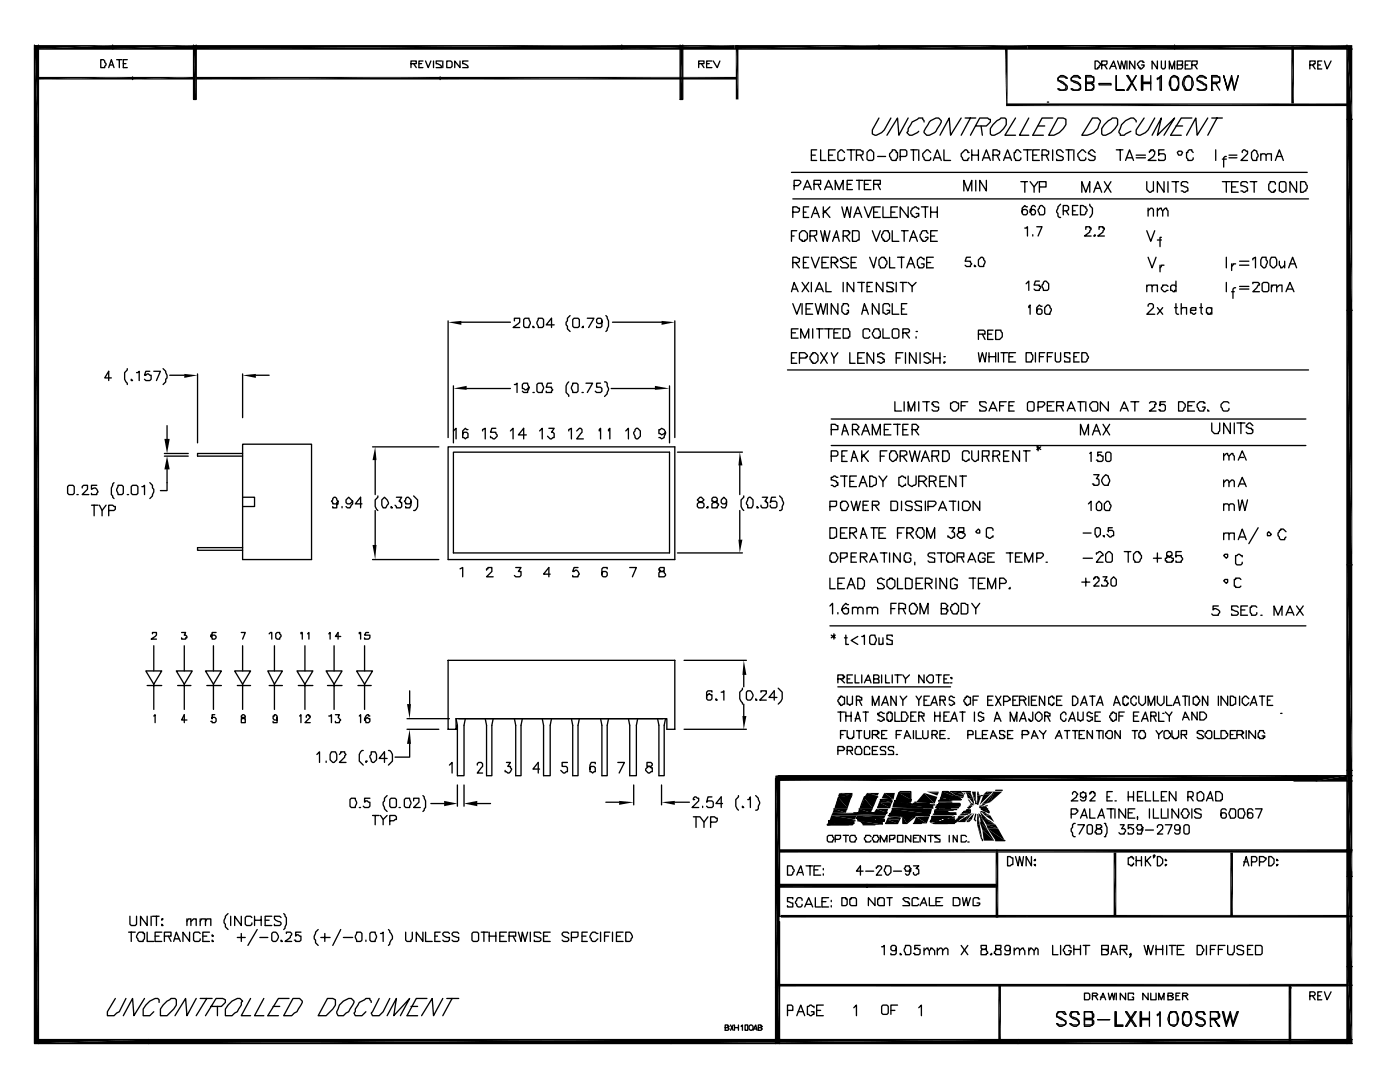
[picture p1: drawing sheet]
<svg xmlns="http://www.w3.org/2000/svg" width="279mm" height="216mm" viewBox="0 0 279 216" stroke-linecap="round" stroke-linejoin="round" font-family="sans-serif">
<g fill="none" stroke="#000" stroke-width=".26">
<path d="M6.9 9v.8M7.7 9v199.2M20.1 11.9h.5l.6 .8-.3 .8h-.8zM21.7 13.5l.5-1.6 .6 1.6M22 13h.5M22.5 9v.8M23.3 11.9h1M23.8 11.9v1.6M24.6 12.7h.5M25.4 11.9h-.8v1.6h.8M26.5 15.3v.6M38.6 9v10.8h.6v-10.8"/>
<path d="M82 12.7h1.1v-.5h-1.1v1.3M82.5 12.7l.6 .8M83.6 12.7h.5M84.4 12.2h-.8v1.3h.8M84.9 12.2l.6 1.3 .5-1.3M86.5 12.2v1.3M87.8 15.3v.6M88.1 12.2h-1.1v.5h.3l.8 .5v.3h-1.1M88.4 12.2v1.3M89.2 12.2h.8l.2 .2v.8l-.2 .3h-.8zM91.8 12.2v1.3l-1-1.3v1.3M93.4 12.2h-1.1v.5h.3l.8 .5v.3h-1.1"/>
<path d="M124.1 9v.8M135.7 9v10.8zM136.3 9v10.8h-.6M139.4 12.7h1.1v-.5h-1.1v1.3M140 12.7l.5 .8M141 12.7h.6M142.1 12.2h-1.1v1.3h1.1M142.3 12.2l.8 1.3 .6-1.3M175.4 9v.8M211.4 15.3l-.3 .3v.3l.3 .2 .8 .3 .8 .8v.5l-.3 .3h-1.3l-.3-.3h.3l.3 .3h.5l.5-.3v-.8h-.2l-1.1-.8h-.3v-.5l.6-.5h.5l.8 .5h-.3l-.2-.3zM213.8 15.6v.3l.2 .2 1.1 .3 .5 .5v.8l-.2 .3h-1.4l-.2-.3h.2l.3 .3h.8l.3-.3h.2v-.5l-.5-.5-1.3-.6v-.5l.5-.5h.8l.5 .5h-.2v-.3h-1.4zM216.7 16.4h1.3l.3-.3v-.5l-.3-.3h-1.3v2.7v-2.9h1.1l.2 .2h.3v1.1h-.3l-.2 .3"/>
<path d="M217.8 16.4l.5 .5v.8l-.3 .3h-1.3h1.1l.5-.5v-.3l-.5-.5h-1.1M218.5 12.2h.6l.5 .5v.3l-.3 .2v.3h-.2v.3h-.6zM219.3 16.7h2.4v.2h-2.4zM219.9 13h.8l.2-.3v-.5h-1v1.6M220.4 13l.5 .8M221.5 13.8l.7-1.6 .6 1.6M221.7 13.2h.8M222.8 15.1v2.9h1.6h-1.6zM223 12.2l.6 1.6 .2-1.6 .6 1.6 .2-1.6M224.9 15.1h.3l1.5 2.9zM224.9 12.2v1.6M226.5 12.2v1.6l-1.1-1.6v1.6"/>
<path d="M226.7 15.1l-1.5 2.9h-.3zM227.8 15.1h.3v2.9h-.3zM228.1 16.4h1.6M228.1 16.7h1.6M228.3 12.4h-.2v-.2h-.6l-.5 .5 .3 .8h.2v.3h.3l.5-.6v-.2h-.5M229.7 15.1v2.9zM231 12.2v1.6l-1.1-1.6v1.6M231 15.6h.2l.6-.5v2.9h-.3v-2.7l-.5 .6zM231.8 12.2v1.3l.2 .3h.3l.3-.3v-1.3M233.4 13.8v-1.6l.5 1.6 .5-1.6v1.6M233.6 15.6l.6-.5h.2l.8 .5v1.9l-.3 .5h-1l-.5-1.1v-.5zM233.9 17.7l.3 .3 .7-.3"/>
<path d="M234.4 9v.8M234.7 15.3l.2 .3 .3 .8v.5l-.5 1.1M234.9 13h.8l.3-.3v-.5h-1.1v1.6h.8l.3-.3v-.5h-.3M234.9 15.3a1.51 1.51 0 0 0-1.3 .3v1.9l.3 .5M236.3 15.6l.8-.5a1.51 1.51 0 0 1 1 1.8l-.5 1.1h-1.1l-.5-1.1v-.5zM236.5 17.7l.6 .3h.2l.3-.3M236.5 15.3h1.1l.3 .3v1.9l-.3 .5M236.5 13h.6M236.8 15.3l-.3 .3-.2 .8v.5l.5 1.1M237.6 12.2h-1.1v1.6h1.1M237.9 13h.8l.2-.3v-.5h-1v1.6M238.4 13l.5 .8"/>
<path d="M239.2 15.3l-.3 .3v.3l1.9 1v.8l-.3 .3h-1.3l-.3-.3h.3l.2 .3h.6l.8-.3v-.5l-1.6-1.1h-.3v-.5l.5-.5h.6l.8 .5h-.3l-.3-.3zM241.8 16.4h1.4l.2-.3v-.5l-.2-.3h-1.4v2.7v-2.9h1.1l.3 .2h.2v1.1h-.2l-.3 .3h-1.1M241.8 18h.3M242.6 16.7l.8 1.3zM244.2 15.1l.8 2.6 .8-2.6 .5 2.6 .8-2.6-.8 2.9-.5-2.4-.8 2.4zM261.4 13h.8v-.3h.3v-.5h-1.1v1.6M261.9 13l.6 .8M263 13h.5M263.8 12.2h-.8v1.6h.8M264.3 12.2l.5 1.6 .8-1.6M268.8 9v199.2M269.9 9.8h-263v198.4h263"/>
<path d="M6.9 27.3h.8M158 34.4h102.9M158.2 39.7h102.9M158.5 37h.8l.5-.5v-.3l-.3-.2h-1v1.8M160.3 37.8l.8-1.8 .8 1.8M160.6 37.3h1.1M161.9 31h.8M162.5 36.8h1.3v-.8h-1.3v1.8M163 29.9h-1.1v2.1h1.1M163.2 36.8l.6 1M163.8 29.9v2.1h1M164.6 37.8l.8-1.8 .8 1.8"/>
<path d="M164.8 37.3h1.1M165.4 31h.8M166.7 37.8v-1.8l.8 1.8 .8-1.8v1.8M166.7 29.9h-1.3v2.1h1.3M168.5 30.4l-.5-.5h-.3l-.5 .5v1.4l.3 .2h.8l.2-.2v-.3M169.1 36.8h.8M169.1 29.9h1.6M169.9 29.9v2.1M170.1 36h-1v1.8h1M170.9 31h1.1l.2-.3v-.5h-.2l-.3-.3h-.8v2.1M170.9 36h1.3M171.4 36v1.8"/>
<path d="M171.7 31l.5 1M172.5 36.8h.8M173 30.4l.6-.5h.2l.6 .5v1.4l-.3 .2h-.8l-.3-.2zM173.8 36h-1.3v1.8h1.3M174.4 36.8h1.3v-.8h-1.3v1.8M175.2 36.8l.5 1M175.2 31.2h1.5M175.4 23.5l-1.3 2.4v.8l.5 .3 1.3-.5 .6-.6 1.3-2.4M178.1 29.9h.5l.3 .3v.2h.2v1.1l-.2 .3v.2h-.8l-.6-.8v-.5l.6-.5zM179.7 31.2h1l.3-.2v-.8l-.3-.3h-1v2.1M181.2 23.5l-1.8 3.5-.3-3.5-2.1 3.5M181.8 29.9h1.3"/>
<path d="M182.3 29.9v2.1M183.4 29.9v2.1M184.4 24.3l-.3-.8h-.7l-1.4 .8-.8 1.4v.5l-.2 .3 .5 .5h.5l1.4-.8M185.7 24.1l1.1-.6h.5l.6 .6v.2l-.8 1.4a2.03 2.03 0 0 1-2.2 1.3l-.5-.5v-.3zM185.7 30.4l-.5-.5h-.3l-.8 .8v.5l.6 .8h.8l.2-.2v-.3M186.3 32l.8-2.1 .8 2.1M186.5 31.5h1.1M188.4 29.9v2.1h1.3M191.8 23.5l-2.1 3.5-.3-3.5-1.8 3.5M192.4 38.1v-2.1l.7 2.1 .8-2.1v2.1M192.6 23.5h2.1M193.4 30.4h-.3v-.2l-.2-.3h-.3l-.8 .8v.5l.6 .8h.7v-.2l.3-.3"/>
<path d="M193.7 23.5l-1.9 3.5M193.9 31h1.4M193.9 29.9v2.1M194.7 25.1h2.1l.8-.8v-.5h-.2l-.3-.3h-1.6l-1.8 3.5M194.7 36v2.1M195.3 29.9v2.1M195.8 25.1l.3 1.9M196.1 32l.7-2.1 .8 2.1M196.3 31.5h1.1M196.8 36v2.1l-1.3-2.1v2.1M198.2 31h1l.3-.3v-.5h-.3l-.2-.3h-.8v2.1M199 24.1l.8-.6h.8l.2 .3v1.1a3.4 3.4 0 0 1-2.9 2.1l-.3-.3v-1l.6-.8z"/>
<path d="M199 31l.5 1M200.3 32l.8-2.1 .8 2.1M200.6 31.5h1M202.7 23.5l-2.1 3.5h2.1M203.7 30.4l-.5-.5h-.3l-.2 .3v.2h-.3v1.1l.3 .3v.2h.8l.2-.2v-.3M203.7 36.2h1.4M204.3 29.9h1.5M204.5 36.2v2.2M205.1 29.9v2.1M205.3 23.5l-1.8 3.5h1.8M205.6 36.2l.8 1.1 .8-1.1M206.1 31h.8"/>
<path d="M206.4 37.3v1.1M207.2 25.1h1.3M207.4 37.3h1.4v-1.1h-1.4v2.2M207.4 29.9h-1.3v2.1h1.3M208 31h1l.3-.3v-.5h-.3l-.2-.3h-.8v2.1M208.8 31l.5 1M209 20.4h.3M210.1 23.5h-2.1l-1.9 3.5h2.1M210.1 29.9v2.1M211.1 23.5h1.1l.5 .3v1.1a3.4 3.4 0 0 1-3.4 2.1zM212.2 30.4l-.5-.5h-.6l-.2 .3v.5l1.3 .8v.3l-.3 .2h-1v-.2M212.7 29.9h1.3"/>
<path d="M213.3 29.9v2.1M214.3 29.9v2.1M215.9 38.4v-2.2l.8 2.2 .8-2.2v2.2M216.7 30.4l-.5-.5h-.3l-.8 .8v.5l.5 .8h.8l.3-.2v-.3M218 23.5h1.1l.5 .6-.3 .8a2.92 2.92 0 0 1-3.4 2.1zM218.3 38.4l.8-2.2 .8 2.2M218.5 30.4l-.5-.5h-.2l-.6 .5v.3l1.3 .5v.6l-.2 .2h-.8l-.3-.2M218.5 37.6h1.1M220.4 36.2l1.3 2.2M221.2 24.1l.8-.6h.8l.2 .3v1.1a3.4 3.4 0 0 1-2.9 2.1l-.2-.3v-1l.5-.8zM221.7 36.2l-1.3 2.2M222.8 29.9h1.3"/>
<path d="M223.6 29.9v2.1M224.6 32l.8-2.1 .8 2.1M224.9 31.5h1.1M226.7 24.3v-.2l-.5-.6a2.76 2.76 0 0 0-2.6 2.2l-.3 .5 .3 .8h.8l1.3-.8M226.7 31h1.9M226.7 31.5h1.9M228.3 23.5l-1.6 2.4v.8l.6 .3 1.3-.5 .5-.6 1.4-2.4M228.9 36.2v1.6l.5 .6 .8-.3v-1.9M229.4 30.4v-.2h.3v-.3h.5v.3h.3v.5l-.3 .5-1.1 .8h1.6M229.9 27l1.9-3.5-.8 3.5 3.4-3.5-2.1 3.5M232.3 36.2v2.2l-1.3-2.2v2.2M232.3 29.9h-1.1v1.1v-.3h1.1l.3 .3v.8l-.3 .2h-1.1v-.2"/>
<path d="M233.1 36.2v2.2M233.9 36.2h1.3M234.7 36.2v2.2M234.7 25.1h1.3M234.9 30.4l.3-.2h.5l.3 .2-.3 .6h-.5zM237.1 36.5l-.3-.3h-.8l-.3 .3v.5l1.1 .3 .3 .3v.5h-.3l-.3 .3-.8-.3M237.9 23.5h-2.2l-2.1 3.5h2.1M238.1 30.4l-.2-.2v-.3h-.6l-.2 .3v.2h-.3v1.1l.3 .3v.2h.8l.2-.2v-.3M241 23.5l-2.1 3.5-.2-3.5-1.9 3.5M241.8 23.5h2.1M242.6 29.9v2.1M242.9 23.5l-1.9 3.5"/>
<path d="M243.9 36.2h1.6M243.9 31.8h.8M244.7 31.2h-.2l-.3 .3v1.8M244.7 36.2v2.2M245.3 31h1.6M245.3 31.5h1.6M245.8 37.3h.8M247.1 36.2h-1.3v2.2h1.3M247.9 30.4v-.2l.3-.3 .8 .3v.5l-1.4 1.3h1.4M249 36.5l-.3-.3h-.8l-.3 .3v.5l1.1 .3 .3 .3v.5h-.3l-.3 .3-.8-.3M249.5 36.2h1.3M249.8 30.4l.5-.5 .5 .3 .3 .8v.2l-.3 .3v.5h-.8l-.2-.5z"/>
<path d="M250.3 36.2v2.2M251.6 31l.3-.3h.5l.3 .3v1M251.6 30.7v1.3M252.7 31l.2-.3h.8v1.3M254.5 36.8v-.3l-.2-.3h-.8v.3l-.3 .3v1l.5 .6h.6v-.3h.2v-.3M254.5 32l.8-2.1 .8 2.1M254.8 31.2h1.1M255.3 36.5a.94 .94 0 0 1 1.3 0v1.6h-.2l-.3 .3-.8-.3zM258.8 36.2v2.2l-1.4-2.2v2.2M259.6 36.2h.7l.6 .8v.6l-.3 .2v.3h-.3l-.2 .3h-.5zM268.8 23.8h1.1M6.9 55.6h.8"/>
<path d="M158 58.2l.5-1.8 .8 1.8M158 47.1h.5M158.2 42.3h1.1l.2-.2v-.6h-.2l-.3-.2h-.8v2.1M158.2 52.4h1.1l.2-.3v-.5h-.2l-.3-.3h-.8v2.1M158.2 57.7h.8M158.7 52.4l.8 1M159 46h-1v2.2M159.5 46.6l.6-.6h.5l.5 .6v1l-.2 .3h-.3v.3h-.5v-.3h-.3l-.3-.3zM160.1 56.4l1.3 1.8M160.3 42.3h.6M160.3 52.4h.6M161.4 41.3h-1.1v2.1h1.1"/>
<path d="M161.4 51.3h-1.1v2.1h1.1M161.4 56.4l-1.3 1.8M161.7 47.1h.8l.5-.3v-.8h-1.3v2.2M161.9 43.4l.8-2.1 .8 2.1M161.9 51.3l.8 2.1 .8-2.1M161.9 56.4v1.8M162.5 42.6h.7M162.5 47.1l.5 1.1M162.7 58.2l.8-1.8 .8 1.8M163 57.7h1M163.8 46l.5 2.2 .3-2.2 .5 2.2 .5-2.2M164 52.4h.8"/>
<path d="M164.3 41.3v2.1M164.6 42.1l1 1.3M164.8 56.4v1.8h1.1M165.4 51.3h-1.4v2.1h1.4M165.6 41.3l-1.3 1.3M165.9 52.4h1.1v-.3h.2v-.2l-.5-.6h-.8v2.1M166.2 48.2l.8-2.2 .5 2.2M166.4 47.4h.8M166.4 52.4l.8 1M168 41.3l.5 2.1 .6-2.1 .5 2.1 .3-2.1M168.3 47.1h.8l.5-.5v-.3h-.3v-.3h-1v2.2M168.3 56.4v1.8"/>
<path d="M168.8 47.1l.8 1.1M169.3 51.6h-.2l-.3-.3h-.5l-.3 .3h-.3v.3l.6 .5h.5l.5 .5v.3l-.2 .2h-1.1l-.3-.2M169.9 52.4h.8M170.1 46h1.1l.2 .3v1.6h-.2l-.3 .3h-.8zM170.4 43.4l.8-2.1 .8 2.1M170.4 56.4v1.8l-1.3-1.8v1.8M170.7 42.6h1M170.9 51.3h-1v2.1h1M171.2 56.4h1.3M172 56.4v1.8M172.5 41.3l.8 2.1 .8-2.1M173 57.2h.6"/>
<path d="M173.6 51.3l.8 2.1 .5-2.1M174.1 46l.8 2.2 .8-2.2M174.1 56.4h-1.1v1.8h1.1M174.4 42.3h.8M175.4 51.9l.5-.6h.6v.3h.2v.3l.3 .2v.6l-.5 .7h-.8v-.2l-.3-.3zM175.7 41.3h-1.3v2.1h1.3M176.2 46.3l.3-.3h.8v.3l.2 .3v1l-.5 .6h-.5v-.3h-.3v-.3l-.3-.2v-.6l.3-.2zM176.2 41.3v2.1h1.3M176.2 56.4v1.8l-1.3-1.8v1.8M177.5 51.3v2.1h1.1M177.8 42.3h.8M178.1 46v2.2h1.3"/>
<path d="M178.3 56.6l-.2-.2h-1.1v.8l1.1 .2v.3h.2v.2l-.2 .3h-1.1v-.3M178.9 56.4v1.8M179.1 41.3h-1.3v2.1h1.3M179.1 51.3h1.3M179.7 56.4h1.3M179.9 51.3v2.1M179.9 46h1.3M180.2 56.4v1.8M180.4 46v2.2M181 53.4l.8-2.1 .8 2.1M181.2 41.3v2.1l-1.5-2.1v2.1M181.2 56.4l.8 .8 .8-.8"/>
<path d="M181.2 52.7h1.1M181.5 48.2l.8-2.2 .8 2.2M181.8 47.4h1M182 57.2v1M183.4 41.8v-.3h-.3l-.3-.2-.8 .2v.3l-.2 .3v.5l.2 .3v.2h.3l.3 .3 .8-.3v-.5h-.6M183.9 41.3h1.3M184.4 51.9v-.3h-.3l-.2-.3h-.3l-.5 .6v1l.3 .3v.2h.7l.3-.2v-.5h-.5M184.7 41.3v2.1M184.9 52.4h.8M185.2 46.6l-.3-.3v-.3h-.8l-.2 .3v.3l-.3 .2v.6l.3 .2v.3h.2v.3h.6l.5-.6v-.2h-.5M185.7 41.3v2.1M185.7 42.3h1.4"/>
<path d="M185.7 47.1h.8M186.3 51.3h-1.4v2.1h1.4M187.1 46h-1.4v2.2h1.4M187.1 41.3v2.1M193.7 51.3h-.8l-.3 .8h1.1v.3l.2 .3-.2 .2v.3h-.8l-.3-.3M194.5 52.9l.2 .3h-.2zM195.3 51.9l.5-.6h.3l.2 .3v.3l.3 .2-.3 1.1h-.8l-.2-.3zM204.5 45.5h.3l.3-.3v1.9M204.8 56.6l.5-.5v1.8M205.1 41.3h-.3l-.3-.3-.5 .5v1.1l.3 .3h.5l.3-.3v-.5l-.3-.3h-.5l-.3 .3v.2M206.1 46.8v.3zM206.6 41.3l-.2-.3h-.3l-.5 .8v.5l.2 .3v.3h.6l.2-.3v-.5l-.2-.3h-.6v.3l-.2 .2"/>
<path d="M206.9 45.2h1.1l-.8 1.9M207.4 41.3l.3-.3h.3l.5 .5v1.1l-.3 .3h-.8l-.2-.8zM207.4 56.1h-.8l-.2 .8h1v.3h.3l-.3 .7h-.8l-.2-.2M208.2 56.4l.3-.3h.3l.5 .5v1.1l-.3 .2h-.8l-.2-.7zM211.7 40.7l-.6 .6-.2 .8v.2l.2 .3v.5l.3 .3h.3M212.2 42.1h.8l.3-.3v-.5l-.3-.3h-.8v1.9M212.7 42.1l.6 .8M214 42.1h.6M215.1 41h-1.1v1.9h1.1M215.6 41h.6l.2 .3h.3v.2l.3 .3-.3 .8-.3 .3h-.8zM216.7 45.8v-.6h.8v.3h.3l-.3 .8-1.1 .8h1.4M217.5 40.7v.3l.5 .5v1.1l-.5 .8"/>
<path d="M218.3 47.1l.2-.3v.3zM219.3 45.8v-.6h.8v.3h.3l-.3 .8-1 .8h1.3M228.9 57.2l.2-.3h.8v1.3M228.9 46l.8 2.2 .8-2.2M228.9 56.9v1.3M229.1 42.1l.6-.6h.2l.3 .3v1.3M229.1 51.3l.8 2.1 .8-2.1M229.1 41.5v1.6M229.9 57.2l.3-.3h.8v1.3M231 42.1l.5-.6h.3v.3l.2 .3v1M231 41.5v1.6M231 47.9h.8"/>
<path d="M231.5 52.9v1.3M231.8 47.4h-.3v1.8M232 42.1l.6-.6h.2v.3l.3 .3v1M232.3 52.9h-.5v.3l-.3 .2M233.1 57.2l-.3-.3h-.8v.3l-.2 .2v.3l.5 .5 .8-.3M234.7 57.2l-.3-.3h-.5l-.3 .3v.7h.3l.3 .3h.2v-.3h.3M234.7 56.1v2.1M244.7 51.3v2.1M244.7 56.4v1.8M245.8 58.2h.5M245.8 52.7v1.3M246.6 52.7h-.5v.2l-.3 .3"/>
<path d="M246.6 57.4h-.3l-.2 .3v1.8M247.4 57.7h1.8M247.4 57.2h1.8M247.4 52.1h1.8M247.4 52.9h1.8M250 51.9v-.3l.6-.3v2.1M250 56.6v-.2h1.1l.3 .2v.3h-.3l-.3 .5-.8 .8h1.4M251.9 51.3h.8v.6l.2 .2-.2 1.1-.3 .2h-.3l-.5-.5v-1zM251.9 56.6a.94 .94 0 0 1 1.3 0v1.3l-.3 .3h-.8l-.2-.3zM253.7 51.3h.8l.3 .6v1l-.5 .5h-.3l-.5-.5v-1zM253.7 57.4l.3-.5h.8v1.3M253.7 56.9v1.3"/>
<path d="M254.8 57.4l.5-.5h.6v1.3M255.3 52.1v.8l.3 .3v.2h.3l.5-.5M256.4 52.1v1.3M256.6 58.2l.8-1.8 .8 1.8M256.9 57.7h1.1M257.2 53.4l.8-2.1 .8 2.1M257.4 52.7h1.1M22.2 75.4h-1.3l.8-1.3v1.8M25.4 73.6v.2l-.5 .5v1.4l.5 .8v.2M26.2 75.7l.3 .2h-.3zM27.3 74.3h.2l.3-.2v1.8M29.9 74.1h-.8l-.3 .8h.3l.3-.3 .8 .3v.8l-.3 .2h-.8l-.3-.2"/>
<path d="M30.7 74.1h1.3l-.8 1.8M32.5 73.6l.6 .5 .2 .8v.5l-.2 .3v.5l-.6 .5M33.9 74.9h2.9M39.4 74.6v13.8M48.4 74.6v8.7M51.1 74.9h2.6M89.4 64v23.3M90.5 77v11.4M92.1 64.3h9.8M93.1 77.5h8.8M102.7 64v-.5h1v.8l-1.3 1.1h1.3M102.7 76.7h.2l.3-.2v1.8"/>
<path d="M104.5 63.8l.3-.3h.8l.2 .8-.2 1.1h-.8l-.3-.3zM105.6 77.3l-.6 .5-.8-.3v-.8l.3-.2h.8l.3 1-.3 .8h-.8l-.3-.2M106.4 65.1l.2 .3h-.2zM106.4 78.3h.2M107.2 76.7l.2-.2h.8l.3 .8-.3 1h-.8l-.2-.2zM107.4 63.5h.8l.3 .3v1.3l-.3 .3h-.8l-.2-.8zM110.1 76.5h-.8l-.3 .8h1.1v.2l.2 .3-.2 .3v.2h-1.1v-.2M110.6 64.8h-1.6l1.1-1.3v1.9M113.5 76.2l-.5 .8v1.3l.5 .5v.3M113.8 63l-.6 .5v.5l-.2 .3v.5l.2 .3v.5l.6 .5M114.3 63.8a.94 .94 0 0 1 1.3 0v1.3l-.2 .3h-.8l-.3-.3zM114.3 76.5h.8l.3 .2v1.4l-.3 .2h-.8l-.3-.8z"/>
<path d="M116.2 78.3h.2zM116.4 65.1v.3h-.2zM116.9 76.5h1.4l-1.1 1.8M117.2 63.5h1.3l-1 1.9M119.9 76.5h-.8v.8h.8l.2 .2v.6l-.2 .2h-.8l-.3-.2M120.1 64v.3l-.2 .3h-.6l-.2-.3v-.5l.2-.3h.6l.2 .3v1.3l-.2 .3h-.8v-.3M120.6 76.2h.3l.3 .3v.5l.2 .5-.2 1.1-.6 .5M120.9 63l.3 .2 .2 .8v1.1l-.2 .8-.3 .2M122 77.5h8.7M122.2 64.3h9.8M133.6 77v11.4M134.7 64v23.3"/>
<path d="M157.2 73.8h103.9M158 66.4h.7M158 71.4h.5M158.2 60.6l.8 2.1 .8-2.1M159 70.4h-1v2.1h1M159.3 65.6h-1.3v1.9h1.3M159.5 71.4h1.4v-.2h.2v-.3l-.5-.5h-1.1v2.1M159.8 67.5v-1.9l.8 1.9 .8-1.9v1.9M160.1 60.6v2.1M160.9 61.6h.8M161.9 70.6h.3v-.2h.5l.5 .5v1.1l-.5 .5h-.5v-.3h-.3v-.2l-.2-.3v-.5l.2-.3zM162.2 60.6h-1.3v2.1h1.3"/>
<path d="M162.2 65.6v1.9M162.7 60.6l.5 2.1 .6-2.1 .5 2.1 .5-2.1M163 65.6h1.3M163.5 65.6v1.9M163.8 70.4l1.3 2.1M164.6 65.6h1.6M165.1 70.4l-1.3 2.1M165.1 60.6v2.1M165.4 65.6v1.9M165.9 70.4l.5 1 .8-1M166.4 66.4h.8M166.4 71.4v1.1"/>
<path d="M167.2 60.6v2.1l-1.3-2.1v2.1M167.7 65.6h-1.3v1.9h1.3M168.3 65.6h1v.3l.3 .2v1.1h-.3v.3h-1zM169.3 61.1v-.2l-.2-.3h-.8v.3l-.3 .2v1.1l.5 .5h.6v-.3h.2v-.5h-.2M169.6 70.4v2.1h1.1M171.2 71.4h.8M172 62.7l.5-2.1 .8 2.1M172.2 61.9h.8M172.5 70.4h-1.3v2.1h1.3M173.6 66.1v-.2l-.3-.3h-.8l-.3 .3v1.3l.3 .3h.8l.3-.3M174.4 70.4v2.1l-1.4-2.1v2.1M174.6 65.6h.8v.3l.3 .2v1.1h-.3v.3h-.8l-.5-.8v-.3z"/>
<path d="M175.4 60.6v2.1l-1.3-2.1v2.1M176.2 65.6v1.9h1.3M176.5 70.6h-.3l-.3-.2-.7 .2v.6l1 .2v.3h.3v.5h-.3l-.3 .3-.7-.3M177.5 61.1v-.2l-.2-.3h-.8l-.3 .3v1.5h.3l.2 .3 .8-.3v-.5h-.5M178.1 65.9a.94 .94 0 0 1 1.3 0v1.3l-.3 .3h-.8l-.2-.3zM178.1 60.6v2.1h1.3M178.9 71.4h.8M179.9 61.6h.5M180.2 66.4h1l.3-.3v-.2l-.3-.3h-1v1.9M180.2 70.4h-1.3v2.1M180.7 70.4v2.1M180.7 66.4l.8 1.1"/>
<path d="M181 60.6h-1.1v2.1h1.1M182.8 67.2v.3zM182.8 70.4v2.1l-1.3-2.1v2.1M182.8 66.1h.3M183.6 70.4v2.1M185.7 70.6l-.8-.2-.5 .2v.6a1.38 1.38 0 0 1 1.3 1h-.2l-.3 .3-.8-.3M186.3 71.4h1.3M186.3 70.4v2.1M187.6 70.4v2.1M188.4 71.2h.2zM188.4 72.2h.2l-.2 .3zM195.3 66.7h1.3v-.6l-.3-.2h-1v1.8"/>
<path d="M195.3 70.4l.2 1.8 .6-1.8 .5 1.8 .2-1.8M196.1 66.7l.5 1M197.1 66.7h.8M197.4 70.4v1.8M197.4 71.2h1.3M198.2 65.9h-1.1v1.8h1.1M198.7 65.9h1.1v.2l.2 .3v.8l-.5 .5h-.8zM198.7 70.4v1.8M199.2 70.4v1.8M199.8 70.4h1.3M200.3 70.4v1.8M201.3 71.2h.8"/>
<path d="M202.7 70.4h-1.4v1.8h1.4M204.8 70.4h1v.2l.3 .3v.8l-.3 .3v.2h-1zM205.3 61.4v-.3l.3-.2v1.8M206.6 70.4v1.8M207.4 71.2h.8M208 61.1h-.3l-.3-.2-.5 .5v1l.3 .3h.5l.3-.3v-.5l-.3-.3h-.5l-.3 .3v.3M208.5 61.4l.5-.5h.3l.2 .2v.3l.3 .2-.3 1.1h-.7l-.3-.3zM208.5 70.4h-1.1v1.8M209 71.2h.8M210.1 70.4h-1.1v1.8M210.6 70.4v1.6l.3 .2h.5l.3-.2v-1.6M213.5 70.6v-.2h-1v.8l1 .2v.8h-1v-.2"/>
<path d="M214.3 71.2h.5M215.4 70.4h-1.1v1.8h1.1M215.9 70.4h.8l.5 .8-.2 .8-.3 .2h-.8zM229.1 61.1v-.2l.3-.3h.5l.3 .3v.5l-1.3 1.3h1.6M231 61.4l1 1.3M232 61.4l-1 1.3M234.4 61.4h.5M234.7 60.6v1.8l.2 .3h.3M235.7 61.6l.3-.2h.8v1.3M235.7 60.6v2.1M237.6 61.9h1.1v-.5h-.8l-.3 .2v.8h.3l.2 .3h.3l.3-.3M239.4 61.4h.6"/>
<path d="M239.7 60.6v1.8l.3 .3M241.8 61.6l-.2-.2h-.6l-.2 .2v.8h.2v.3h.6v-.3h.2M241.8 61.4v1.3M268.8 61.9h1.1M13.5 97.1a.94 .94 0 0 1 1.3 0v1.3l-.2 .3h-.8l-.3-.3zM15.3 98.7h.3zM16.4 97.4v-.3l.3-.3h.8v.8l-1.1 1.1h1.3M19.3 96.8h-1v.8l.5-.2h.2l.3 .2 .3 .6-.3 .2v.3h-1v-.3M22.8 96.3l-.3 .3-.3 .8v1.3l.6 .8M23.5 96.8h.8l.3 .3v1.3l-.3 .3h-.8l-.2-.8zM25.4 98.7h.3M26.2 97.1a.94 .94 0 0 1 1.3 0v1.3l-.2 .3h-.8l-.3-.3z"/>
<path d="M28.3 97.1h.3l.2-.3v1.9M29.9 96.3l.5 .5v.6l.3 .2v.6l-.3 .8-.5 .5M32.8 91h4.8M32.8 90.5h4.8M33.3 93.7v4.2h-1.3M33.3 84.9v2.7M48.4 99.2h2.4v1.9h-2.4M48.4 88.6h13.8v23.1h-13.8zM48.4 90.5h-9v.5h9M74.3 89.2h13.3M74.9 91.8v6.9M75.4 99v.2l-.5 .5v1.4l.5 .8"/>
<path d="M76.2 99.7l.5-.5 .6 .5 .2 .8-.5 .8h-.5l-.3-.5zM79.1 99.2h1.1l-.6 .8h.3v.3h.3v.8l-.3 .2h-.8v-.2l-.3-.3M82.5 99l.8 .7v1.4l-.2 .5-.3 .3h-.3M89.4 89.2h45.3v22.5h-45.3zM90.5 90.2h43.1v20.1h-43.1zM90.5 86l.5-.5v2.1M93.4 85.7h-.3l-.2-.2-.6 .5v1.3h.3l.3 .3 .2-.3h.3v-.8l-.3-.2h-.5l-.3 .2v.3M96.3 86v-.3l.5-.2v2.1M99 85.5h-.8l-.3 .8h1.1l.2 .7-.5 .6-.8-.3v-.3M101.9 86l.5-.5v2.1M105 86.8h-1.5l1-1.3v2.1M107.7 86l.5-.5v2.1"/>
<path d="M109.5 85.5h1.1l-.5 .8h.2l.3 .2v.8l-.8 .3-.5-.6M113.5 86v-.3l.5-.2v2.1M115.1 86l.5-.5h.3l.3 .2v.6l-1.1 1.3h1.3M119.6 86v-.3l.3-.2v2.1M121.4 86v-.3l.3-.2v2.1M124.9 86l.5-.5v2.1M127 85.5h.3l.5 .5v1l-.5 .6h-.3l-.3-.3-.2-.8v-.2zM132.8 86.3l-.8 .5-.2-.3h-.3v-.8h.3l.2-.2 .6 .2 .2 .6-.2 1-.6 .3-.2-.3h-.3M135.2 90.2h13M139.7 99.2l-.5 .5 1.3 .8v.6l-.3 .2h-.8l-.2-.2v-.6l.2-.2h.3l.8-.6-.5-.5zM142.3 99.2l-.2 .3v.5l1 .3v.2h.3l-.3 .8h-1v-.8l.2-.2 .8-.3v-.5l-.2-.3zM147.6 92.9v5.8"/>
<path d="M148.4 99v.2l-.5 .5v1.4l.5 .8M149.2 99.5l.3-.3h.3l.5 .5v1.1l-.3 .5h-.8v-.5l-.2-.3zM152.1 99.2h1.1l-.5 .8h.2v.3h.3v.8l-.3 .2h-.8l-.2-.2v-.3M154.8 99.2h-.8l-.3 1.1 .3-.3h.8l.2 .3v.8l-.2 .2h-.8l-.3-.2v-.3M155.6 99l.5 .5 .3 .8-.3 .8v.5l-.3 .3h-.2M165.9 85.7h1.3v-.8h-.2l-.3-.2h-.8v2.1M165.9 91h1.1l.2-.2v-.6l-.2-.2h-1.1v2.1M165.9 83.6h94.7M165.9 88.9h94.7M167.2 95.2h-.2l-.3-.2-.8 .2v.6l1.1 .2v.3h.2v.5h-.2l-.3 .3-.8-.3M167.7 95h1.4M168 86.8l.5-2.1 .8 2.1"/>
<path d="M168 91h.5M168.3 86h.8M168.5 95v2.1M169.1 90h-1.1v2.1h1.1M169.6 96h.8M169.9 92.1l.5-2.1 .8 2.1M170.1 85.7h1.1v-.2l.2-.3-.5-.5h-.8v2.1M170.1 91.3h.8M170.7 85.7l.7 1.1M170.9 95h-1.3v2.1h1.3M171.4 97.1l.8-2.1 .8 2.1M171.7 96.3h.8"/>
<path d="M172 86.8l.8-2.1 .8 2.1M172 90v2.1M172.2 86h1.1M172.2 90.8l1.1 1.3M173.3 90l-1.3 1.3M173.6 95h.5l.8 .5v1.1l-.8 .5h-.5zM174.1 86.8v-2.1l.8 2.1 .8-2.1v2.1M175.4 95l.8 1 .8-1M175.7 91h.8M176.2 96v1.1M176.5 85.7h.8M177 90h-1.3v2.1"/>
<path d="M177.8 90h.8l.5 .8v.5l-.2 .2v.3h-.3l-.3 .3h-.2l-.6-.6v-1l.3-.3zM177.8 84.7h-1.3v2.1h1.3M178.3 84.7h1.4M178.6 80.2v1.8h1.3M179.1 84.7v2.1M179.7 91h.7l.3-.2h.3v-.6l-.3-.2h-1v2.1M180.2 85.7h.8M180.2 91l.8 1.1M180.4 80.2v1.8M180.7 95.5v-.3h-.3l-.2-.2-.8 .2v1.6l.8 .3 .2-.3h.3v-.2M181.2 82v-1.8l.6 1.8 .8-1.8v1.8M181.2 84.7h-1v2.1h1"/>
<path d="M181.2 95v1.6l.8 .5 .8-.5v-1.6M181.5 90l.5 2.1 .6-2.1 .5 2.1 .5-2.1M182 85.7h1.1v-.2l.3-.3-.6-.5h-.8v2.1M182.6 85.7l.8 1.1M183.4 96h1l.5-.5-.5-.5h-1v2.1M183.4 80.2v1.8M183.9 92.1l.8-2.1 .8 2.1M184.1 80.2h1.4M184.1 91.3h1.1M184.1 96l.8 1.1M184.9 80.2v1.8M185.5 96h.8l.5-.2v-.6l-.5-.2h-.8v2.1"/>
<path d="M186 91h1.1l.2-.2v-.8h-1.3v2.1M186.3 96l.5 1.1M186.8 91l.5 1.1M187.3 80.4l-.2-.2h-.8l-.3 .2v.3h.3v.3l.5 .2h.5v.6l-.2 .2h-.8l-.3-.2M187.6 96h.8M188.1 90h1.1v.2l.2 .3v1l-.5 .6h-.8zM188.9 95h-1.3v2.1h1.3M189.7 80.4h.3l.2-.2h.6l.2 .2h.3v1.1l-.5 .5h-.6l-.5-.5zM190.8 95v2.1l-1.4-2.1v2.1M191.6 95h1.3M191.8 81h.8M192.1 95v2.1"/>
<path d="M193.1 80.2h-1.3v1.8M193.4 90.5v-.3l-.3-.2h-.7l-.3 .2v1.6l.8 .3 .2-.3h.3v-.3M193.9 90v1.5l.6 .6 .8-.3v-1.8M196.1 91h1l.3-.2v-.8h-1.3v2.1M196.8 80.4l-.2-.2h-1.1v.5l1.3 .8v.3l-.2 .2h-1.1v-.2M196.8 91l.6 1.1M197.4 82l.8-1.8 .8 1.8M197.6 81.5h1.1M198.2 91h.8l.2-.2h.3v-.6l-.3-.2h-1v2.1M199 91l.5 1.1M199.5 81h.8M200.3 91h.8"/>
<path d="M200.8 80.2h-1.3v1.8M201.3 90h-1v2.1h1M201.3 81h.8M202.4 80.2h-1.1v1.8h1.1M203.5 90v2.1l-1.4-2.1v2.1M204.3 90h1.3M204.8 90v2.1M205.1 80.4a.94 .94 0 0 1 1.3 0v1.4l-.3 .2h-.8l-.2-.2zM206.9 89.2l.8 .5M207.2 81.2h.8l.5-.5v-.3l-.3-.2h-1v1.8M207.2 88.9v1.1M207.7 89.2l-.8 .5"/>
<path d="M209 81h.8M210.3 80.2h-1.3v1.8h1.3M210.9 81h1.3v-.8h-1.3v1.8M211.7 81l.5 1M213 82l.8-1.8 .8 1.8M213.3 81.5h1M215.1 80.2h1.3M215.6 86.8v-2.1l.8 2.1 .8-2.1v2.1M215.6 80.2v1.8M216.7 80.2v1.8M217.5 80.7l.5-.5h.8l.3 .2v1.4l-.3 .2h-.8l-.5-.8zM217.5 90.5l.3-.3v1.9"/>
<path d="M218 86.8l.8-2.1 .8 2.1M218.3 94.7h1l-.5 .8h.3l.2 .3v.8l-.2 .2h-.8v-.2h-.3M218.3 86h1M219.9 90.2h-.8v.8l.2-.2 .8 .2v.8l-.2 .3h-.8v-.3h-.3M220.1 84.7l1.4 2.1M220.7 94.7l.5 .3 .3 1-.3 .8h-.8a1.02 1.02 0 0 1-.3-1.6zM220.7 90.5a.66 .66 0 0 1 1 0v1.3l-.2 .3h-.6l-.2-.3zM221.2 80.2v1.8l-1.6-1.8v1.8M221.5 84.7l-1.4 2.1M223.6 82l.8-1.8 .8 1.8M224.1 81.5h.8M225.7 80.2h1.6"/>
<path d="M226.5 80.2v1.8M229.4 80.4l.3-.2h.8l.2 .2v.3h-.2v.5l-1.1 .8h1.3M232.6 80.2h-1.1v.8v-.3h.8l.3 .3v.8l-.3 .2h-.8v-.2h-.3M235.2 80.2h.8l.5 .5v.5l-.5 .8h-.8zM237.1 81h.8M238.4 80.2h-1.3v1.8h1.3M240.5 80.4h-.3v-.2h-.8l-.5 .5v.5l.5 .8h.8l.3-.8h-.5M241 81.8v.2h.3M241.8 84.4v1.6l.6 .5h.8v-.2l.2-.3v-1.6M244.2 91l.5-.5h.3v.3l.3 .2v.8M244.2 96.3l.5-.5h.3l.3 .2v1.1M244.2 90.5v1.3"/>
<path d="M244.2 95.8v1.3M245.3 80.4l-.3-.2h-.8l-.5 .5v.5l.5 .8h.8l.3-.2v-.3M245.3 91l.5-.5h.3v.3l.2 .2v.8M245.3 96.3l.5-.5h.3l.2 .2v1.1M245.5 84.4v2.1l-1.3-2.1v2.1M246.3 84.4v2.1M246.9 84.4h1.5M247.1 91.8l.8-1.8 .8 1.8M247.1 97.1l.8-1.9 .8 1.9M247.1 99.7l.3 2.2 .5-2.2 .5 2.2 .6-2.2M247.4 91.3h.8M247.4 96.6h1"/>
<path d="M247.6 84.4v2.1M250 84.9l-.5-.5h-.3l-.5 .5v.3h.3l.2 .3h.6v.2h.2v.6l-.2 .2h-.8l-.3-.2M6.9 109h.8M18.3 100.8h1.3M18.8 100.8v2.1M19.8 100.8l.6 1.1v1M21.2 100.8l-.8 1.1M21.7 101.9h1.1l.2-.3v-.5h-.2l-.3-.3h-.8v2.1M48.4 109.3h-9v.5h9M67.5 100l-.3 .3v.2h-.8v-.2l-.3-.3 .3-.3v-.2l.3-.3h.2l.6 .8v.5l-.3 .3v.5h-.8v-.2M68.3 101.1v.2zM70.4 100l-.6 .5h-.5l-.2-.2v-.6l.5-.5 .8 .8v.5l-.6 .8h-.5l-.2-.2"/>
<path d="M72.2 100.5h-1.3l1.1-1.3v2.1M74.3 111.7h13.3M74.9 101.9v6.8M78.1 101.1l.2 .2h-.2zM82 100v.3l-.2 .2h-.8v-.2l-.3-.3 .3-.3v-.2l.2-.3h.3l.5 .5v1.1l-.2 .5h-.8v-.2M91.8 113.5l.5-.3v1.9M97.1 113.8v-.3h.3v-.3h.8v.8l-1.1 1.1h1.3M102.9 113.2h1.1l-.5 .8h.5v.8l-.3 .3h-.8l-.2-.3M109.8 114.6h-1.3l1-1.4v1.9M115.4 113.2h-.8l-.3 .8 .8-.2 .5 .8-.2 .2v.3h-1.1v-.3M121.2 113.5v-.3h-.8l-.3 .3v1.3l.3 .3h.5l.3-.3v-.5l-.3-.3h-.5l-.3 .3v.3M125.7 113.2h1.3l-.8 1.9"/>
<path d="M131.8 113.2l-.3 .3v.3h.3v.2h.8v.3l.2 .3v.2l-.2 .3h-1.1v-.8l.3-.3h.5l.3-.2v-.6zM135.2 110.3h13M141 101.3l.3-.2v.2zM145 100v.3l-.3 .2h-.5l-.3-.2v-.6l.6-.5 .5 .5v1.1l-.3 .5h-.5l-.3-.2M147.6 101.9v5.8M151.1 101.1l.2 .2h-.2zM165.6 105.3h1.1l.3 .3v1.6h-.3l-.3 .2h-.8zM165.6 101.1h1.1l.3-.3v-.8h-1.4v1.9M165.6 115.4v2.1h1.1M165.9 110.3h.8l.5 .8-.2 .8-.3 .3h-.8v-.3h-.3v-1l.3-.3zM167.2 116.4h.8M167.7 100.3h.3v-.3h.8l.3 .3 .2 .8-.5 .8h-.8v-.3l-.3-.3z"/>
<path d="M167.7 111.4h.8l.3-.3h.3v-.8h-1.4v1.9M167.7 106.4h.8M168.5 115.4h-1.3v2.1h1.3M169.1 105.3h-1.4v2.1h1.4M169.1 117.5l.8-2.1 .8 2.1M169.3 116.7h1.1M169.6 106.4h.8l.3-.3h.2v-.5l-.2-.3h-1.1v2.1M169.9 100l.5 1.9 .5-1.9 .3 1.9 .5-1.9M169.9 111.1h.8M170.1 106.4l.8 1M170.9 110.3h-1v1.9h1M171.2 115.4h.8l.5 .5v1l-.3 .3v.3h-1z"/>
<path d="M171.7 107.4l.5-2.1 .8 2.1M171.7 111.1h1.1l.2-.2v-.3l-.2-.3h-1.1v1.9M172 106.6h.8M172.2 100.8h.8M172.2 111.1l.8 1.1M173.3 100h-1.1v1.9h1.1M173.6 112.2l.8-1.9 .8 1.9M173.8 105.3h1.4M173.8 111.7h1.1M174.1 100.8h1.1l.2-.3v-.2l-.2-.3h-1.1v1.9M174.4 105.3v2.1M174.6 100.8l.8 1.1"/>
<path d="M175.4 106.4h.8M175.7 110.3h1.3M176.5 115.6h-.3l-.3-.2-.7 .2v.6l.2 .2h.5l.6 .5v.3l-.3 .3h-1v-.3M176.5 110.3v1.9M176.7 105.3h-1.3v2.1h1.3M177 115.9l.3-.3h.2v-.2h.6v.2h.2l.3 .3v1l-.5 .6h-.6l-.5-.6zM177.5 110.3v1.9M177.8 100h1.1l.2 .3v1.3l-.2 .3h-1.1zM179.1 115.4v2.1h1.1M179.1 106.4h.8M179.7 110.3v1.9l-1.4-1.9v1.9M179.9 100v1.9"/>
<path d="M180.4 105.3h-1.3v2.1M180.7 115.4h.8l.3 .2h.2v1.6l-.2 .3h-1.1zM181 106.4h.8l.5-.6v-.2h-.3v-.3h-1v2.1M181.5 106.4l.8 1M181.8 110.9v-.3l-.3-.3h-.8v.3l-.3 .3v1h.3v.3h.8l.3-.3v-.5h-.3M182 100.3l-.2-.3h-.8l-.3 .3v.2l.3 .3 1 .3v.5l-.2 .3h-.8l-.3-.3M182.6 112.2v.5M182.8 116.4h.8M183.1 105.6l.3-.3h.7v.3l.3 .2v1.1l-.5 .5-.8-.2v-.3l-.3-.3v-.5l.3-.3zM183.9 100.3v-.3h-1.1l-.2 .3 .2 .2v.3l1.1 .3v.8h-1.1l-.2-.3M184.1 115.4h-1.3v2.1h1.3M184.7 116.4h1l.3-.2v-.6h-.3l-.2-.2h-.8v2.1"/>
<path d="M184.7 100v1.9M184.9 107.4v-2.1l.8 2.1 .8-2.1v2.1M185.2 101.1h1.1l.5-.6v-.2l-.3-.3h-1.3v1.9M185.2 116.4l.8 1.1M186.5 110.6v-.3h-1l-.3 .3v.3l.3 .2 1 .3v.8h-1l-.3-.3M186.8 115.4v2.1M187.1 110.3h1.5M187.3 101.9l.8-1.9 .8 1.9M187.6 101.3h1M187.9 110.3v1.9M188.9 115.4v2.1l-1.3-2.1v2.1M189.2 110.3h.8l.5 .6v1h-.3l-.2 .3h-.8v-.3h-.3v-1l.3-.3z"/>
<path d="M189.4 105.3h1.1l-.5 .8h.2l.3 .3v.8l-.8 .2-.3-.2h-.2v-.3M189.4 100h1.4M190.2 100v1.9M191 111.1h1.4v-.8h-1.4v1.9M191 115.9v-.3h-.2l-.3-.2-.8 .2v1.6l.3 .3h.8l.2-.3v-.5h-.5M191.3 105.3v.8h.5l.3 .3h.3l.2 .2v.3l-.5 .5h-.5l-.6-.5a1.02 1.02 0 0 1 1.4-.8v-.8zM191.3 100v1.9M191.8 111.1l.6 1.1M192.1 100.3a.94 .94 0 0 1 1.3 0l.3 .8-.6 .8h-.7l-.3-.3zM193.1 112.2l.8-1.9 .8 1.9M193.4 111.7h.8M193.4 115.4h1.3"/>
<path d="M194.2 115.4v2.1M194.7 106.1l.6-.5 .2 .2v.6h-.5zM195.3 116.4h.8M195.5 100v1.9l-1.3-1.9v1.9M196.6 110.9v-.3l-.3-.3h-.8v.3l-.2 .3v1h.2v.3h.8l.3-.3v-.5h-.5M196.6 115.4h-1.3v2.1h1.3M197.1 117.5v-2.1l.8 2.1 .8-2.1v2.1M197.1 111.1h.8M198.2 105.8v-.2l-.3-.3h-.8l-.3 .3v1.6l.8 .2 .3-.2h.3v-.3M198.4 110.3h-1.3v1.9h1.3M199.5 116.4h1.1l.2-.2v-.3l-.5-.5h-.8v2.1M200.8 110.3h1.3"/>
<path d="M201.6 117.2l-.3 .3h.3M201.6 110.3v1.9M202.7 111.1h.8M204 110.3h-1.3v1.9h1.3M204.5 112.2v-1.9l.8 1.9 .8-1.9v1.9M206.9 111.4h.8l.5-.5v-.3l-.2-.3h-1.1v1.9M208.8 112.2h.2zM215.9 116.2h1.6M216.2 106.4h1.6M216.2 111.4h1.8M216.7 115.4v1.5M217.2 100.5l.6-.5v1.9"/>
<path d="M218.3 115.6v-.2h.2v-.3h.6v.3h.2v.5l-1 1h1M218.5 105.6l.3-.3h.5l.3 .3v1l-.5 .6h-.3v-.3l-.3-.3zM218.8 100.5l.5-.5 .6 .5v1.1l-.3 .3h-.5l-.3-.3zM218.8 110.6v-.3h.3l.2-.2h.3l.5 .5v.3h-.2l-1.1 1.3h1.3M220.1 106.9h.3v.3zM220.1 115.1h.8l-.5 .8h.5v.3l.3 .2-.3 .3v.2h-1v-.2M220.4 100.5l.5-.5h.3l.3 .3v.2l.2 .3-.2 1.1h-.8l-.3-.3zM220.7 110.6l.5-.5h.3l.5 .5v1.3l-.3 .3h-.8l-.2-.3zM221.7 115.6l.5-.5 .6 .5v1.1l-.3 .2h-.5l-.3-.2zM222 105.3h-.8v.8v-.3h.8l.2 .3v.8l-.7 .3-.6-.6M224.4 110.1h1.3M225.2 110.1v2.1"/>
<path d="M226.2 110.6l.5-.5h.6v.2h.2v.3l.3 .3v.5l-.5 .8h-.8v-.3l-.3-.2zM230.2 111.4h1.6M231 110.3v1.9M233.1 110.1l-.3 .2v.6l1.4 .5v.5h-.3v.3h-1.1v-.3h-.2v-.5h.2v-.3h.6l.2-.2h.3v-.6l-.3-.2zM235.7 110.1h-1v1v-.2h1v.2l.3 .3-.3 .8h-1v-.3M244.2 115.9l.3-.3h.5v.6l-.3 .2zM244.2 100.8l.3-.3h.5l.3 .3v1.1M244.2 106.6l.3-.2h.8v1.3M244.2 100.5v1.4M244.2 106.4v1.3M244.5 110.6h.5v.5l-.3 .3-.5-.5zM245.3 100.8l.2-.3h.6l.2 .3v1.1"/>
<path d="M245.3 106.6l.2-.2h.8v1.3M247.1 107.7l.8-2.1 .8 2.1M247.4 107.2h1M247.6 115.6l-.2-.2h-.8v.2h-.3v1.3h.3v.3h.8l.2-.3M247.9 111.1v-.2h-.3l-.2-.3-.8 .3v1.5l.3 .3h.7l.3-.3v-.2M251.1 105.3l-1.9 3.2M252.9 106.4l.3-.3 .5 .5-.2 .3h-.6zM256.6 106.1l-.5-.5h-.5v.2h-.3v.3l-.2 .3v.5l.5 .8h.8v-.3l.2-.2M268.8 112.7h1.1M29.1 133.9h3.2l-1.6 2.6zM29.4 136.8h2.9M30.4 126.5v-.3h.8v.5l-1 .8h1"/>
<path d="M30.7 128.9v5M30.7 136.5v5.1M35.2 133.9h3.2l-1.6 2.6zM35.5 136.8h2.6M36.2 126.2h.8l-.2 .5h.2l.3 .3v.3h-.3v.2h-.8v-.2M36.8 128.9v5M36.8 136.5v5.1M41 133.9h3.2l-1.6 2.6zM41.3 136.8h2.9M42.6 128.9v5M42.6 136.5v5.1M43.1 126.2h-.8v.3l-.2 .2 .2 .8h.6l.2-.2v-.3l-.2-.3h-.6v.3h-.2"/>
<path d="M46.8 133.9h3.2l-1.6 2.6zM47.4 136.8h2.6M48.2 126.2h.7l-.5 1.3M48.4 128.9v5M48.4 136.5v5.1M53.4 133.9h3l-1.6 2.6zM53.7 126.5l.3-.3h.2v1.3M53.7 136.8h2.7M54.8 128.9v5M54.8 136.5v5.1M55.3 126.2h.5v.3l.3 .2-.3 .8h-.5l-.3-.2v-.8zM59.3 133.9h3.1l-1.5 2.6z"/>
<path d="M59.5 136.8h2.9M60.1 126.5v-.3h.2v1.3M60.9 128.9v5M60.9 136.5v5.1M61.4 126.5l.2-.3v1.3M65.1 133.9h3.2l-1.6 2.6zM65.4 136.8h2.9M65.6 126.5l.3-.3v1.3M66.7 128.9v5M66.7 136.5v5.1M68 127h-1.1l.6-.8v1.3M71.2 133.9h3.1l-1.5 2.6z"/>
<path d="M71.4 136.8h2.7M71.7 126.5v-.3h.3v1.3M72.8 128.9v5M72.8 136.5v5.1M73.6 126.2h-.6l-.2 .5h1v.6l-.2 .2h-.8v-.2M81.8 137.8v2.7M89.4 131.8h45.3v13.7h-1.6v-2.1h-42.1v2.1h-1.6zM136.5 131.8h12.5M142.1 138.1v-.3h-.8l-.3 .3v1.3l.3 .3h.5l.3-.3v-.8h-.3l-.2-.2-.3 .2h-.3v.6M142.9 139.4l.2 .3h-.2zM143.9 138.1h.3l.3-.3v1.9M148.2 137.3v.3l-.6 .5v1.3l.6 .8v.3"/>
<path d="M148.4 134.7v2.4M149 138.1a.66 .66 0 0 1 1 0 1.02 1.02 0 0 1-.2 1.6h-.6l-.2-.3zM150.8 139.4l.3 .3h-.3zM151.9 138.1v-.3h1v.6l-1.3 1.3h1.3M155 139.2h-1.5l1-1.4v1.9M155.3 137.3l.8 .8v1.3l-.3 .6-.5 .5M165.6 120.9l.6-.5v2.1M165.6 124.9h95M165.9 126.7l.8 .6M166.4 126.5v1M166.7 126.7l-.8 .6M167.2 135.5h1.1v-.3h.2v-.3h-.2v-.2h-1.1v1.6"/>
<path d="M167.2 137.1h22.5M167.2 122.2v.3M167.5 139.2h.2v-.3l.8 .3v1.3h-.2l-.3 .3h-.3v-.3h-.2v-.3l-.3-.2zM167.7 135.5l.8 .8M168.5 127.3h.6M168.8 126.7v1.9h.5M169.1 138.9v1.6h.2l.3 .3 .3-.3h.2v-1.6M169.1 135.5h.5M169.3 120.6h-.2l-.3-.2-.5 .5a1.02 1.02 0 0 0 .2 1.6h.6l.2-.3v-.8h-.2l-.3-.2-.8 .5M170.1 134.7h-1v1.6h1M170.1 121.4l.3-.2h.5l.3 .2v1.1M170.1 121.2v1.3"/>
<path d="M170.7 134.7v1.6h.7M170.9 139.7h1.1v-.5h-.3l-.3-.3h-.5v1.9M171.2 121.4l.2-.2h.6l.2 .2v1.1M171.2 127l-1.3 .8 1.3 .8M171.4 139.7l.6 1.1M172 127h.2l.3-.3v1.9M172 134.7v1.6M172.5 136.3l.8-1.6 .5 1.6M172.8 135.7h.8M173 121.4l.3-.2h.5l.3 .2v1.1M173 121.2v1.3M173.8 126.7h.8l.3 .8-.3 1.1h-.8l-.2-.3v-1.3z"/>
<path d="M174.1 121.4l.3-.2h.5l.3 .2v1.1M174.4 135.5h.8l.2-.3v-.3l-.2-.2h-.8v1.6h1v-.6l-.2-.2M175.4 127.3v1.3h.5l.3-.3M175.9 134.7v1.6M176.2 127.3v1.3M176.7 134.7v1.6h.8M177.8 121.4h.8M178.1 127v-.3h-1.1v.8l1.1 .3v.8h-1.1v-.3M178.1 134.7v1.6M178.6 134.7h1.3M178.9 138.9v1.9l-1.1-1.9v1.9M178.9 120.4h-1.1v2.1"/>
<path d="M179.1 134.7v1.6M179.4 121.4h1.3v-.8l-.5-.2h-.8v2.1M179.7 138.9l.5 .8 .8-.8M180.2 134.7l.5 .8 .8-.8M180.2 139.7v1.1M180.2 121.4l.5 1.1M180.7 135.5v.8M182 120.4h.6v.2h.2v.3l.3 .3v.5l-.5 .8h-.8v-.3l-.3-.2v-1.1zM182.8 138.9l.6 .8 .5-.8M183.4 139.7v1.1M183.6 122.5v-2.1l.8 2.1 .8-2.1v2.1M184.4 134.7v1.6l-1-1.6v1.6"/>
<path d="M184.4 139.7h.5M184.9 135.2l.6-.5h.5l.3 .2v1.1l-.3 .3h-.5l-.6-.6zM185.5 138.9h-1.1v1.9h1.1M186.8 134.7h1.1M187.3 134.7v1.6M187.6 139.7h1v-.5l-.2-.3h-.8v1.9M187.9 121.4h1v-.2l.3-.3-.6-.5h-.7v2.1h1l.3-.8h-.3v-.3h-.3M188.1 139.7l.5 1.1M188.4 135.5h.5M189.4 134.7h-1v1.6h1M189.7 135.2h.3v.3zM189.7 136.3h.3z"/>
<path d="M190 120.6l.8-.2 .5 .5v1.1l-.3 .2v.3h-.8l-.2-.3v-.2l-.3-.3v-.5l.3-.3zM190.5 139.2h-.3l-.2-.3h-.3l-.3 .3v.5h.3l.8 .5v.3h-.3l-.2 .3h-.3l-.3-.3M191.8 120.4h.8l.3 .2h.2v1.6l-.2 .3h-1.1zM192.6 139.2h.3v-.3l.8 .3v1.3h-.3l-.3 .3h-.2v-.3h-.3v-.3l-.2-.2zM193.9 120.4l.8 1 .8-1M194.2 139.7h.8M194.7 121.4v1.1M195.3 138.9h-1.1v1.9M197.1 139.7h.8M198.2 138.9h-1.1v1.9h1.1M198.7 138.9l1.1 1.9M199.8 138.9l-1.1 1.9"/>
<path d="M200.3 140h.8l.2-.3h.3v-.3l-.5-.5h-.8v1.9M202.1 139.7h.6M203.2 138.9h-1.1v1.9h1.1M203.5 139.7h1l.3-.3-.5-.5h-.8v1.9M204.3 139.7l.5 1.1M205.3 138.9v1.9M205.8 139.7h.8M206.9 138.9h-1.1v1.9h1.1M208.5 138.9v1.9l-1.1-1.9v1.9M210.3 139.4v-.2h-.2v-.3l-.8 .3v1.3l.8 .3v-.3h.2v-.3M210.9 139.7h.8M211.9 138.9h-1v1.9h1"/>
<path d="M214 138.9h.6l.5 .5v.8l-.5 .6h-.6zM217.5 138.9h1M218 138.9v1.9M225.2 139.4v-.2h-.3v-.3h-.5v.3h-.3v1.3h.3v.3h.5v-.3h.3v-.3M226.7 139.4v-.2l-.2-.3h-.3l-.5 .5v.8l.5 .6h.3l.2-.3v-.3M227.3 138.9v1.3l.5 .6h.3l.5-.6v-1.3M231 138.9v1.3l.5 .6h.3l.5-.6v-1.3M232.8 138.9v1.9h1.1M236 138.9h1.1M236.5 138.9v1.9M237.3 138.9v1.9M238.1 139.2l.8-.3v.3h.3v.2l.2 .3-.2 .8h-.3v.3l-.8-.3z"/>
<path d="M241 138.9v1.9l-1-1.9v1.9M243.2 120.9h-1.1v.8l.3-.3h.2l.8 .6-.2 .8h-1.1l-.3-.3M243.2 138.9v1.9M245 138.9v1.9l-1.3-1.9v1.9M245.5 138.9h.6l.2 .3h.3v1.3h-.3l-.2 .3h-.6zM247.1 121.2l-.2-.3h-1.1v.8l1.1 .3 .2 .2v.3l-.2 .3h-1.1v-.3M247.4 138.9v1.9M247.6 121.7h.8M249 120.9h-1.4v1.9h1.4M249.2 139.4l-.5-.5h-.3l-.5 .5v.8l.5 .6h.3l.5-.6M250.8 121.2l-.2-.3h-.8v.3h-.3v1l.3 .3v.3h.8l.2-.3v-.3M251.4 138.9h1"/>
<path d="M251.6 122.8h.3M251.9 138.9v1.9M252.9 139.7h.6M254 138.9h-1.1v1.9h1.1M254.3 122.8v-1.9l.8 1.9 .8-1.9v1.9M256.6 122.8l.8-1.9 .8 1.9M256.9 122.2h1.1M258.8 120.9l1.3 1.9M260.1 120.9l-1.3 1.9M6.9 159.5h.8M30.7 142.9l.3-.3v1.6M37.3 143.7h-1.1l.6-1.1v1.6"/>
<path d="M42.9 142.6h-.6v.8v-.3h.6l.2 .3v.5l-.2 .3h-.6v-.3h-.2M48.4 142.6l-.2 .3v.2l.7 .3v.8h-.7v-.8l.7-.3v-.2l-.2-.3zM55.3 143.1v.6h-.5l-.3-.3v-.5h.3v-.3h.2l.3 .3v1.3h-.8v-.3M59.8 142.9l.3-.3v1.6M61.1 143.1v-.2l.3-.3h.2v.3h.3v.2l-1 1.1h1M63.2 150.5l.6-.5v2.1M65.1 151.9v.2zM65.6 142.9h.3l.2-.3v1.6M66.1 150h.8l.3 .5v1.1l-.5 .5h-.3l-.5-.5v-1.1zM66.9 142.6h.8l-.2 .5 .5 .6-.3 .2v.3h-.8v-.3M67.7 150.5l.3-.2v-.3h.8v.3l.3 .2-.3 .3v.3l-1.1 1h1.4M70.1 159.3h.8l.3 .8-.3 1h-.8l-.3-.2v-1.4z"/>
<path d="M71.7 142.9l.3-.3v1.6M72.5 149.8h-.3l-.2 .2-.3 .5v1.4l.8 .8M73 151.9h.3l-.3 .2zM73.8 159.3h-1v.8l.2-.3 .8 .3v.8l-.2 .2h-.8l-.3-.2M73.8 142.9h-.2v-.3h-.3l-.5 .8 .2 .8h.6l.2-.3v-.5h-.2l-.3-.3-.5 .6M74.1 150h.8l.2 .5v1.1l-.5 .5h-.3l-.2-.2-.3-.8v-.3l.3-.3zM77.3 158.8l-.6 .5v.5l-.2 .3v.5l.2 .8 .6 .5M77.3 151.3h-1.6l1-1.3v2.1M77.5 149.8h.3l.3 .2 .2 .5v1.4l-.8 .8M78.1 159.3h.7l.3 .2v1.4l-.3 .2h-.7l-.3-.2v-1.4zM81 159.3h.8l.2 .8-.2 1h-.8l-.3-.2v-1.4zM81.2 143.4h8.5"/>
<path d="M81.2 145.5h6.4M81.8 148.4v2.7h-3M82.5 159.8v-.5h1.1v.8l-1.1 1h1.4M84.4 158.8l.3 .2 .2 .8v1.3l-.5 .8M89.7 152.7l.5-.6v2.2M91 143.4l.3 1.3v10.1h1.3v-10.1l.3-1.3M91.3 156.6v4.3M91.5 143.4h40.8M92.6 156.6v4.3M95.2 152.7v-.3l.3-.3h.5l.3 .3v.5l-1.1 1.4h1.1M96.8 143.4l.3 1.3v10.1h1.1v-10.1l.2-1.3M101.1 152.1h.8l-.6 .8h.6v.3l.2 .3-.5 .8-.8-.3v-.3"/>
<path d="M102.7 143.4l.2 1.3v10.1h1.1v-10.1l.2-1.3M107.7 153.5h-1.3l1-1.4v2.2M108.2 143.4l.3 1.3v10.1h1.3v-10.1l.3-1.3M113.2 152.1h-1v.8h.8l.2 .3v.8l-.8 .3-.5-.6M114 143.4l.3 1.3v10.1h1.1v-10.1l.2-1.3M118.8 152.4v-.3h-.8l-.3 .6v1.3h.3l.3 .3 .2-.3h.3v-.8l-.3-.3h-.5l-.3 .3v.3M119.9 143.4l.2 1.3v10.1h1.1v-10.1l.2-1.3M123.3 152.1h1.3l-1 2.2M125.4 143.4l.3 1.3v10.1h1.3v-10.1l.3-1.3M126.5 156.6v4M129.1 152.1v.8h.5l.3 .3h.3v.8h-.3l-.3 .3h-.2l-.5-.6v-.2l.5-.6h.5l.3-.2v-.3l-.3-.3zM131.2 143.4l.3 1.3v10.1h1.1v-10.1l.2-1.3"/>
<path d="M132 156.6v4M136.5 145.5h12.5M138.6 159.5h-.2v-.2l.2-.3 .8 .3v.5l-1.3 1.3h1.3M142.1 159h-.8l-.3 1.1 .3-.3h.8l.2 .3v.8l-.2 .2h-.8l-.3-.2M147.4 158.8v.2l-.6 .5v1.4l.6 .8M148.4 140.5v2.4M149.2 159.5h.3l.3-.5v2.1M150.8 158.8l.5 .5 .3 .8-.3 .8v.5l-.2 .3h-.3M154.8 155.3v52.9M155.3 154.8h114.6M155.6 155.3v14.3M167.2 149.8h1.1l.2-.3v-.3h-.2v-.2h-1.1v1.5"/>
<path d="M167.2 142.1h1.3M167.5 158.5l2.4 .3-.8 2.3h-2.4l1-2.6zM167.5 158.8h1.3M167.7 142.1v1.8M167.7 146.6h.6M168.3 158.8h-.8h1M168.8 145.8h-1.1v1.6M168.8 142.1v1.8M168.8 142.9h1.1M169.1 145.8v1.3h.2v.3h.8v-.3h.3v-1.3M169.1 149.8h1v-.6l-.2-.2h-.8v1.5M169.6 149.8l.5 .7"/>
<path d="M169.9 142.1v1.8M170.7 143.9l.5-1.8 .5 1.8M170.7 143.4h.7M170.9 149h.8v.2l.3 .3v.8l-.3 .2h-.8l-.2-.2v-.8l.2-.3zM170.9 145.8h1.1M171.4 145.8v1.6M172.2 142.1h1.1M172.5 159l2.4 .3-.8 1.8h-2.4zM172.5 145.8v1.3l.3 .3h.5l.3-.3v-1.3M172.5 159h2.7M172.5 159.3h2.4M172.8 142.1v1.8"/>
<path d="M173.6 159.3h-1.1h1.3M173.6 149.5v-.3l-.3-.2h-.5l-.3 .2v1.3h1.1v-.2M174.1 146.6h1.1v-.3h.2v-.3h-.2v-.2h-1.1v1.6M174.1 140.8v-1.9l.5 1.9 .8-1.9v1.9M174.1 149.8h.8M174.6 146.6l.8 .8M175.2 149h-1.1v1.5h1.1M175.7 159.5h2.1M175.9 159.5l2.2 .3-.6 1.3h-2.3zM175.9 140.8l.8-1.9 .6 1.9M175.9 146.6h.6M176.2 140.2h.8"/>
<path d="M176.5 142.3h-.3l-.3-.2-.7 .2v.3h.2v.3h.3l.8 .5v.3h-.3l-.3 .2-.7-.2M176.7 149.2v-.2h-.8l-.2 .2v.3l.2 .3h.6l.2 .2v.5h-1M177 142.3h.3v-.2h.5v.2h.3v1.4h-.3v.2h-.5v-.2h-.3zM177 145.8h-1.1v1.6h1.1M178.3 149.2v-.2h-.8l-.2 .2v.3l.2 .3h.6l.2 .2v.5h-1M178.6 142.1v1.8h1.1M178.6 159.8h3.2M178.9 150.5h.2zM178.9 146.6h.8M179.1 159.5h2.7M179.4 158.2h2.1M179.7 158h2.1v1.8l-2.9-.3 .5-1.3z"/>
<path d="M179.7 159.8h-1.1h1.3M179.9 142.1h.8l.5 .8-.2 .8-.3 .2h-.8zM179.9 145.8h-1v1.6M180.4 147.4l.6-1.6 .8 1.6M180.7 146.8h.8M181.8 142.9h.5M182.3 145.8v1.6M182.8 142.1h-1v1.8h1M182.8 145.8v1.6h1.1M183.4 142.9h1v-.6h-.3l-.2-.2h-.5v1.8M183.9 142.9l.5 1M184.1 145.8v1.3l.3 .3h.5l.3-.3v-1.3"/>
<path d="M184.9 158.1h2.4M185.7 140.8l.8-1.9 .6 1.9M186 146.6h.8l.3-.3v-.3l-.3-.2h-.8v1.6M186 140.2h.8M186.5 142.9h1.1M186.5 142.1v1.8M186.5 146.6l.6 .8M187.3 159.8h2.7M187.6 159.5h1.8M187.6 142.1v1.8M187.6 146.6h.8M187.9 159h3.1"/>
<path d="M188.1 158h1.1l2.6 1.5h-1.8l-2.1-.5zM188.1 158h1.1M188.4 142.9h.5M188.6 145.8h-1v1.6h1M188.6 159l3 .3h-2.7M189.2 147.4h.2M189.4 142.1h-1v1.8h1M189.7 143.9l.8-1.8 .5 1.8M189.7 159.5h2.1M189.7 158h2.1M190 143.4h.8M191.6 142.1h1"/>
<path d="M192.1 158h1.6M192.1 142.1v1.8M192.9 158.2h.8M193.1 146.6h1.1v-.6l-.3-.2h-.8v1.6M194.5 142.1v1.8M194.7 145.8v1.6h1.1M194.7 159.8v.5h.3M195.8 158.8h.3M196.1 146.6h.7M196.3 142.3h-.2l-.3-.2h-.3l-.2 .2v.6l1 .2v.6h-.2l-.3 .2h-.3l-.2-.2M197.1 145.8h-1v1.6h1M197.6 147.4l.6-1.6 .8 1.6"/>
<path d="M197.9 146.8h.8M198.4 143.9l.6-1.8 .8 1.8M198.7 157.7h1.3M198.7 143.4h.8M200.6 146l-.3-.2h-.8v.5l.3 .3h.5v.2h.3v.3l-.3 .3h-.8v-.3M201.1 146.6h.5M201.6 143.9v-1.8l.8 1.8 .5-1.8v1.8M202.1 145.8h-1v1.6h1M203.5 143.9l.8-1.8 .5 1.8M203.7 143.4h.8M204 146.6h1.1l.2-.3v-.3h-.2v-.2h-1.1v1.6M205.8 147.4l.6-1.6 .8 1.6"/>
<path d="M206.1 142.1v1.6l-.3 .2h-.2v-.2h-.3v-.3M206.1 146.8h.8M206.6 142.6l.6-.5h.2l.6 .5v.8l-.6 .5h-.2l-.6-.5zM207.4 145.8l.8 .8 .6-.8M208.2 146.6v.8M208.5 142.9h1v-.6h-.2l-.3-.2h-.5v1.8M209 142.9l.5 1M210.6 147.4l.8-1.6 .5 1.6M210.9 146.8h.8M212.5 145.8h1M212.7 142.6v-.3l-.2-.2h-.3l-.5 .5v.8l.5 .5h.3l.2-.2v-.3M213 145.8v1.6"/>
<path d="M213.3 143.9l.7-1.8 .6 1.8M213.5 143.4h.8M214 158.5v-.3l.3-.2h.3l.5 .5-.3 .3v.2l-1 .8h1.3M214 145.8h1.1M214.6 145.8v1.6M215.1 142.1v1.6h.3l.2 .2 .3-.2h.3v-1.6M215.4 146.6h.5M215.6 140.8l.8-1.9 .6 1.9M215.9 140.2h.8M216.4 145.8h-1v1.6h1M216.7 158.8v.2h-.3l-.2 .3-.3-.3h-.3v-.8h.3l.3-.2 .2 .2h.3v1.3l-.3 .3h-.5l-.3-.3M217.5 158.5v-.3h.3v-.2h.5v.2h.2v.6l-1 1h1"/>
<path d="M218 142.3h-.2l-.3-.2h-.3l-.2 .2v.6l1 .2v.6h-.2l-.3 .2h-.3l-.2-.2M218 145.8v1.6l-1-1.6v1.6M218.5 142.9h.6M218.8 140.8l.8-1.9 .5 1.9M218.8 145.8h1.1M219.1 140.2h.8M219.3 145.8v1.6M219.6 142.1h-1.1v1.8h1.1M220.1 145.8v1.6M220.7 146.3h.2v-.3l.3-.2h.5l.3 .2v1.1l-.3 .3h-.5l-.5-.6zM220.9 159h.6M221.7 142.3h.3v-.2l.8 .2v1.4h-.3l-.3 .2h-.2v-.2h-.3v-.3l-.2-.3z"/>
<path d="M222 158h-1.1v1.8h1.1M222.2 140.8l.6-1.9 .8 1.9M222.5 159.8h.3M222.5 140.2h.8M223.3 142.9h.8M223.6 145.8v1.6l-1.1-1.6v1.6M224.4 142.1h-1.1v1.8M225.2 159h1M225.2 158v1.8M226 145.8h1M226.2 158v1.8M226.2 142.9h.8"/>
<path d="M226.5 145.8v1.6M227 159h.8M227.3 142.1h-1.1v1.8h1.1M227.5 145.8h.8v.2l.3 .3v.8h-.3v.3h-.8v-.3h-.2v-.8l.2-.3zM227.8 143.9l.8-1.8 .5 1.8M228.1 158h-1.1v1.8h1.1M228.1 143.4h.8M228.6 158v1.8h1.1M229.1 140.8v-1.9l.6 1.9 .8-1.9v1.9M229.7 142.9h1v-.6l-.2-.2h-.8v1.8M230.2 158v1.8h1M230.2 142.9l.5 1"/>
<path d="M230.7 145.8l.5 .8 .8-.8M231.2 142.1v1.8h1.1M231.2 146.6v.8M231.8 159h.5M232 142.3h.3M232.3 146a.66 .66 0 0 1 1.1 0v.3h.2v.5l-.5 .6h-.5l-.3-.3zM232.6 142.1l.8 .8 .5-.8M232.8 158h-1v1.8h1M233.4 142.9v1M233.9 145.8v1.3h.3v.3h.7v-.3h.3v-1.3M234.2 140.8l.7-1.9 .6 1.9M234.4 140.2h.8"/>
<path d="M234.7 158v1.8l-1.3-1.8v1.8M235.7 146.6h1.1v-.8h-1.1v1.6M236 143.7l.5-1.6 .8 1.6M236.3 143.1h.8M236.3 146.6l.5 .8M237.1 159h.8l.2-.2v-.6l-.2-.2h-.8v1.8M237.6 159l.5 .8M238.9 158.2l.8-.2 .5 .5v1h-.2v.3h-.8l-.3-.3zM238.9 142.1v1.6l-1-1.6v1.6M239.4 142.1h.8l.6 .5v.5l-.6 .6h-.8zM240.2 146l-.2-.2h-.8l-.3 .2v.3l.8 .3 .5 .5-.2 .3h-.8l-.3-.3M240.5 146.3h.3v-.3l.2-.2h.6l.2 .2v1.1l-.2 .3h-.6l-.5-.6z"/>
<path d="M240.8 159.8l.8-1.8 .5 1.8M241 159.3h.8M242.4 145.8v1.6h1M242.6 158h.8l.5 .5v1h-.2v.3h-1.1zM243.7 145.8h.8l.2 .2v.3h.3v.5l-.5 .6h-.8zM245.5 146.6h.6M246.6 145.8h-1.1v1.6h1.1M246.9 146.6h1v-.3h.3v-.3h-.3v-.2h-1v1.6M247.6 146.6l.6 .8M248.7 145.8v1.6M249.5 140.8l.8-1.9 .5 1.9M249.8 140.2h.8"/>
<path d="M250.6 145.8v1.6l-1.4-1.6v1.6M252.4 146.3l-.3-.3v-.2h-.7v.2l-.3 .3v.8h.3v.3h.7v-.3h.3v-.3h-.5M255.6 142.3h.3M258.2 155.8h11.7M262.7 154.8v1M268.8 153.7h1.1M71.7 161.1h.3zM74.3 162.7h1.4M74.9 162.7v1.9M75.9 162.7l.6 .8v1.1M77.3 162.7l-.8 .8M77.8 163.8h.8l.2-.3h.3v-.5l-.3-.3h-1v1.9"/>
<path d="M79.6 161.1h.3zM86 160.3h2.6M95.2 160.3h2.7M120.9 160.1h2.7M134.7 160.1h2.9M138.4 163h1.3l.8 1v1.1M138.9 163v2.1M140.2 160.9v.2zM141.3 163l-.8 1M141.8 164h1.1l.2-.2v-.6h-.2l-.3-.2h-.8v2.1M144.2 160.3h-1.3l1-1.3v2.1M148.2 160.9l.2 .2h-.2z"/>
<path d="M154.8 176.7h44.2M155.6 169.6v13.2h114.3M155.6 169.6h114.3M155.6 176.5h43.1M155.6 177h43.1M157.2 172.8h.8l.5 .8-.3 .8-.2 .2h-.8zM158.2 179.4v-.3h-1v.8l1 .3v.8h-1v-.3M159 174.6l.8-1.8 .5 1.8M159.3 174.1h.8M160.1 179.7v-.3l-.3-.3h-.5l-.6 .8v.3l.6 .8h.5l.3-.3v-.3M160.9 172.8h1.3M161.7 172.8v1.8"/>
<path d="M162.5 173.6h.7M162.7 179.1v1.9h1.1M163.8 172.8h-1.3v1.8h1.3M164 179.9h.8M164.3 173.3v.3zM164.3 174.4v.2zM165.1 164.6l5.3-.6-.3 .6zM165.1 164.6h4.2M165.1 164.4h5M165.4 166.7h.8v.3l.2 .2-.2 .8h-.8l-.3-.3v-.7zM165.4 179.1h-1.4v1.9h1.4M165.4 163.8h5.3"/>
<path d="M165.4 164h2.6M165.4 164.3h1M165.9 179.7v.2zM165.9 164.2h4.5M166.4 161.4h2.7M166.7 167.5h.8l.2-.3v-.5h-1v1.3M167.7 164.3h2.7M168 179.1h.8v.3h.3v1l-.3 .3h-.8zM168.3 166.7h1M168.5 164h-3.1h5M168.8 166.7v1.3M169.6 167l.3-.3h.8v.3l.2 .2-.2 .8h-.8l-.3-.3z"/>
<path d="M169.6 179.4h.3v-.3h.8l.2 .3v1.3h-1l-.3-.3zM169.6 163.8h-4.2h4.7M170.4 162.2h6.6M170.9 163.2h5.3M171.2 163.5h3.4M171.2 163.8h5.3M171.4 161.4h2.7M171.7 161.1h2.4M172.2 163.5h-1h1.3M172.2 173.8h-1.3l.8-1v1.8M172.2 164.6h2.4M172.8 173.8h1.6"/>
<path d="M173 176.5v.5M173 163.6h3.5M173.8 167l-.2-.3h-.8v.3l-.3 .2 .3 .8h.8l.2-.3M174.4 166.7h.8v.3l.2 .2-.2 .8h-.8v-.3l-.3-.2zM174.6 179.1v1.6l-1.3-1.6v1.6M174.9 173.3v-.3h.3v-.2h.5l.2 .2v.3l-1 1.3h1M174.9 163.5h1.6M175.2 179.4h.2v-.3h.8l.3 .3v1.3h-1.1l-.2-.3zM175.2 161.1h2.3M175.4 163.2h-4.5h5M175.7 168v-1.3l.8 1.3 .5-1.3v1.3M176.7 172.8h.8l.3 .2v1.1l-.5 .5h-.3l-.3-.2v-.3l-.2-.3z"/>
<path d="M176.7 164.3h2.4M177 163.4h2.7M177 179.1h1.1M177.3 163.2h2.4l-.6 1.1h-2.4l.3-.3zM177.3 162.6h7.4M177.3 162.9h4.2M177.5 167.5h.8v-.3h.3v-.5h-1.1v1.3M177.5 162.5h8M177.5 162.7h8M177.5 179.1v1.6M178.3 160.6h8.2M178.3 173.8h1.6"/>
<path d="M178.6 160.1h2.6M179.1 166.7h1.1v1.3h-1.1zM179.7 163l-1.9 .2M179.9 163h.5M180.2 163.2l.2-.2 2.2-.3v.3l-1.6 1.3h-.8zM180.2 161.4h-2.1h6M181 163h1.6M181.5 179.4l-.3-.3h-.8l-.2 .3 .5 .5h.5v.3h.3v.5h-1.3M181.8 166.7v1.3l-1.1-1.3v1.3M181.8 173.3l-.3 .3v.2h-.8v-.2l-.3-.3 .3-.3v-.2h.8v.2l.3 .3v.5l-.3 .3v.3l-.3 .2h-.2l-.3-.2M182 161.1h4M182.3 172.8h1.1l-.6 .5h.3l.3 .3v.8l-.8 .2-.3-.2v-.3"/>
<path d="M182.3 160.3h3.2M182.3 164.3h1.6M182.3 167.2h.5M182.6 160.1h.2M182.6 162.7l-1.9 .3M183.4 166.7h-1.1v1.3h1.1M183.4 179.4h-.3v-.3h-.8l-.3 .3v1.3h1.1l.3-.3M183.6 162.5h-6.1h6.4M184.4 162.5l-7.1 .2M184.7 166.7v1.3l-1.1-1.3v1.3M185.2 166.7h1.1M185.5 179.1v1.6h1"/>
<path d="M185.7 163.8h1.6l-1.6 .2M185.7 166.7v1.3M186 163h4M186 163.2h3.2M186 163.5h1.9M186.3 162.5h4.5M186.3 162.6h4.5M186.3 164.3h4.2M186.5 161.5h4.5M186.5 161.7h3.7M186.5 162.2h4.3M186.8 164h4h-3.7"/>
<path d="M186.8 161.1h4.5M186.8 160.9h4.8M186.8 179.9h.8M187.1 160.6h4.5M187.1 161.4h.2M187.3 160.2h2.9M187.3 160.3h4.3M187.6 166.7h-1.1v.3h.3v.2l.8 .3v.5h-1.1M187.6 161.4h2.1M187.9 163.8h3.4M188.1 161.9h-1.6h1.9M188.1 179.1h-1.3v1.6h1.3"/>
<path d="M188.4 163.5h2.1M188.9 160.6h2.7h-2.2M188.9 161.9h-2.4h2.7M189.4 160.9h-2.3h2.6M189.4 163.2h1.1M189.4 166.7v1.3M190.2 179.1h1.1v.3h.3v1l-.3 .3h-1.1zM190.5 163l-.8 .2M191 166.7v1.3l-.8-1.3v1.3M191 163.8l-3.7 .2M191.3 163h1.1M191.8 162.5h1.3"/>
<path d="M192.1 162.2l1.6-.5zM192.1 179.1l.3 1.6 .5-1.6 .2 1.6 .6-1.6M192.4 161.9h1M192.6 162.2h1.1M192.9 167l-.3-.3h-.8v1.3h.8l.3-.3M192.9 161.9l-.8 .3M193.1 168h.3zM193.1 161.1h.6M193.4 161.4l-.5 .3h.8M193.4 160.9h.5M193.7 160.6h.2M193.7 161.9l-.3 .3"/>
<path d="M193.9 160.3l.3 .3M194.7 162.5l-.2 1 .2 .3M195.5 179.4h-.2v-.3h-.8l-.3 .3v1.3h1.1l.2-.3v-.2h-.5M195.5 161.1h1.3M195.5 160.9h.3M195.8 161.4h1l.6 .5v.3zM195.8 161.9l.8 .3M196.1 167.5v.2M196.3 161.4h.8M198.7 167.7h1.9M199 169.6v1.1M201.1 170.9h.5l.3 .3h.2v1.3h-.2l-.3 .3h-.5z"/>
<path d="M202.7 170.9l.5 1.9 .3-1.9 .5 1.9 .3-1.9M205.8 170.9v1.9l-1-1.9v1.9M206.4 171.7l.2-.3v.3zM206.4 172.5h.2v.3zM213.8 162.5h.8l.5-.6v-.2h-.3v-.3h-1v1.8M214.6 164.3h-.3l-.3 .3v.5l-.2 .3v.5l.2 .3v.5l.3 .3h.3M215.1 164.6h1.3l-1 1.8M215.6 163.2l.8-1.8 .6 1.8M215.9 162.7h.8M217 164.8a.66 .66 0 0 1 1 0v1.4l-.2 .2h-.6l-.2-.2zM217.5 161.4v1.8h1M218.8 164.6v.5l.3 .3h.5l.3 .2v.6l-.3 .2h-.8v-.2h-.3v-.3l.3-.3v-.2h.8v-.3h.3v-.3l-.3-.2z"/>
<path d="M219.1 163.2l.8-1.8 .5 1.8M219.3 162.7h.8M220.4 164.3h.3l.2 .8v1.1l-.2 .8h-.3M220.9 161.4h1.3M221.7 161.4v1.8M222.5 161.4v1.8M223.6 164.6h.8l-.6 .8h.6l.2 .2v.3l-.2 .3v.2h-.8l-.3-.2M224.6 161.4v1.8l-1.3-1.8v1.8M225.2 162.2h.8M226.2 164.6h-1v.8l.2-.3 .8 .3v.8l-.2 .2h-.8v-.2M226.2 171.4v-.2h-.2v-.3l-.8 .3v1.3l.8 .3v-.3h.2v-.3M226.5 161.4h-1.3v1.8h1.3"/>
<path d="M226.7 170.9v1.9M226.7 171.7h1.1M227 163.2v-.2v.5M227.8 170.9v1.9M228.1 165.1l-.3 .3v.2h-.8v-.2l-.3-.3 .3-.3v-.2h.8v.2l.3 .3v.5l-.3 .8h-.8v-.2M228.6 165.6h1.6M228.6 170.9v1.9M228.9 171.7l.8 1.1M229.4 161.4v1.8M229.7 170.9l-1.1 1.1M230.2 161.4v1.8h1M230.5 170.7l-.3 .2v-.2h.3v.2l-.3 .3"/>
<path d="M231 170.9h.5l.5 .5v.8l-.5 .6h-.5zM231 165.1v-.3l.2-.2h.6l.2 .2v.6l-1 1h1M231.8 161.4v1.8h1M232.6 171.4l.2 .3h-.2zM232.6 172.5h.2l-.2 .3zM232.6 164.6h1.3l-.8 1.8M233.1 161.4v1.8M235.2 161.4v1.8l-1.3-1.8v1.8M235.5 165.1v.3l-.3 .2h-.5l-.3-.2v-.6l.3-.2h.5l.3 .2v1.4l-.3 .2h-.5l-.3-.2M236.3 161.4h.5l.5 .8v.3l-.5 .7h-.5l-.6-.7v-.3zM236.3 164.8a.66 .66 0 0 1 1 0v1.4l-.2 .2h-.6l-.2-.2zM237.9 161.4v1.8"/>
<path d="M239.7 161.7l-.3-.3h-.7l-.3 .3v.2h.3v.3l1 .3v.5l-.3 .2h-.7l-.3-.2M244.7 161.7l-.2-.3h-.6l-.2 .3v1.3l.2 .2h.6l.2-.2v-.5l-.2-.3h-.6l-.2 .3v.2M245.5 161.4h.8l.3 .3v1.3l-.3 .2h-.8l-.2-.7zM247.1 161.7l.3-.3h.8l.2 .8-.2 1h-.8l-.3-.2zM248.2 172.8l.5-1.9 .5 1.9M248.2 172h.8M249.8 172h.8l.2-.3v-.5l-.2-.3h-.8v1.9M250 161.7l-.2-.3h-.6l-.2 .3v1.3l.2 .2h.6l.2-.2v-.5l-.2-.3h-.6l-.2 .3v.2M250.6 161.4h1.3l-.8 1.8M251.4 172h.7l.6-.6v-.2h-.3l-.3-.3h-.7v1.9M253.2 170.9h.5l.6 .5v.8l-.6 .6h-.5zM254.8 171.4l.3 .3h-.3z"/>
<path d="M254.8 172.5h.3l-.3 .3zM268.8 174.9h1.1M23 199.2l-1.6 2.7v.8h1.4l.5-.6 .5-.2 1.3-2.7M25.7 186h1.3M25.9 182.8v1.6l.3 .3h.8l.3-.3v-1.6M26.2 186v1.9M27.5 186.3l.3-.3h.8v.3h.2v1l-.2 .3v.3h-.8l-.3-.3v-.3l-.2-.2zM28.8 199.2l-2.1 3.5-.2-3.5-1.9 3.5M29.4 186v1.9h1.3M29.4 182.8v1.9l-1.4-1.9v1.9M30.2 182.8v1.9M30.4 182.8h1.3"/>
<path d="M31 186.8h.7M31.2 182.8v1.9M32.3 183.4h.2l-.2 .2zM32.3 184.4l.2 .3h-.2zM32.3 186h-1.3v1.9h1.3M32.8 186.8h1.3v-.8h-1.3v1.9M33.6 186.8l.5 1.1M34.7 187.9l.5-1.9 .8 1.9M34.9 187.3h.8M37.3 183.9l.3-.5h.5v1.3M37.3 183.4v1.3M37.8 186v1.9l-1.3-1.9v1.9"/>
<path d="M38.1 183.9l.5-.5h.6v1.3M39.2 199.2l-1.9 3.5-.3-3.5-2.1 3.5M40 186.3l-.3-.3h-.8l-.3 .3v1.3l.3 .3h.8l.3-.3v-.3M40 183.9l.2-.5h.8v1.3M40 183.4v1.3M40 199.2h2.3M40.5 186.8h.8M41 183.9l.3-.5h.8v1.3M41.3 199.2l-2.1 3.5M41.8 186h-1.3v1.9h1.3M42.3 186.5l.3 .3h-.3zM42.3 187.6l.3 .3h-.3z"/>
<path d="M45.5 182.3l-.5 .5-.3 .8v.5l.3 .3v.5l.5 .6M46 182.8v1.9M47.4 187.1h1.5M48.2 182.8v1.9l-1.4-1.9v1.9M48.2 186.3v1.6M50 199.2l-1.8 3.5h1.8M50.3 183.1l-.3-.3h-.8l-.3 .3v1.3l.3 .3h.8l.3-.3v-.3M50.8 182.8v1.9M50.8 183.6h1.3M51.3 185.5l-1.8 3.1M51.9 187.1h1.5M52.1 182.8v1.9"/>
<path d="M52.7 199.2l-1.9 3.5h1.9M52.9 183.6h.8M54.2 186.3a.66 .66 0 0 1 1.1 0 1.02 1.02 0 0 1-.3 1.6h-.5l-.3-.3zM54.2 182.8h-1.3v1.9h1.3M56.1 187.6l.3 .3h-.3zM56.1 183.1l-.3-.3h-1v.6l1.3 .7v.3l-.3 .3h-1v-.3M56.6 182.3l.5 .8v1.3l-.2 .8-.3 .3M57.1 186.3v-.3h.8l.3 .3v.2l-.3 .3v.3l-1 .8h1.3M57.7 199.2h-2.1l-2.2 3.5h2.2M58.5 199.2h1.3l.5 .6-.2 .8-.8 1.3-.6 .2-.5 .6h-1.6zM60.1 186h-1.1v.8l.3-.3 .8 .3v.8l-.3 .3h-.8v-.3h-.3M63.5 185.5l-.5 .5-.3 .8v.5l.3 .3v.5l.5 .5"/>
<path d="M64 187.1h1.9M64.8 186.3v1.6M65.4 199.2h1l.5 .3v1.1l-.5 .7-1.3 1.4h-1.6zM68 185.5l-1.6 3.1M68.5 187.1h1.9M71.2 186h.8l.2 .3v1.3l-.2 .3h-.8l-.3-.8zM73 187.6v.3zM74.1 186h.8l.2 .8-.2 1.1h-.8l-.3-.3v-1.3zM75.7 199.2l-1.4 2.7-.2 .2 .2 .6h1.4l.8-.8 1.3-2.7M75.9 186.3h.3l.3-.3v1.9M77.5 185.5l.3 .2v.3a1.02 1.02 0 0 1 .3 1.6l-.3 .8-.3 .2M81 186v1.6l.2 .3h.8v-.3l.3-.3v-1.3"/>
<path d="M84.4 186v1.9l-1.3-1.9v1.9M84.9 186v1.9h1.4M85.2 199.2h-2.1l-1.9 3.5h2.1M86.8 186.8h.5M87.8 186h-1v1.9h1M88.4 199.2l-1.9 3.5-.2-3.5-2.2 3.5M89.2 199.2h2.3M89.7 186.3l-.3-.3h-.8l-.2 .3a1.02 1.02 0 0 0 1.3 .8v.5l-.3 .3h-.8l-.2-.3M90.2 199.2l-1.8 3.5M91.5 186.3l-.2-.3h-.8l-.3 .3v.2l.3 .3 1 .3v.5l-.2 .3h-.8l-.3-.3M94.2 186.3a.94 .94 0 0 1 1.3 0v1.3l-.3 .3h-.7l-.3-.3zM96 186h1.4"/>
<path d="M96.6 186v1.9M97.6 186.8h1.4M97.6 186v1.9M99 186v1.9M99.7 186.8h.8M101.1 186h-1.4v1.9h1.4M101.6 186.8h1.3v-.8h-1.3v1.9M102.4 186.8l.5 1.1M103.5 186l.5 1.9 .2-1.9 .6 1.9 .5-1.9M105.8 186v1.9M107.9 186.3l-.2-.3h-1.1v.8l1.1 .3 .2 .2v.3l-.2 .3h-1.1v-.3M108.5 186.8h.8"/>
<path d="M109.8 186h-1.3v1.9h1.3M113.5 186.3l-.3-.3h-.8l-.2 .3v.2l.2 .3 .8 .3 .3 .2v.3l-.3 .3h-.8l-.2-.3M114 187.1h1.1l.3-.3v-.8h-1.4v1.9M116.2 186.8h.7M117.2 186h-1v1.9h1M119.3 186.3h-.2l-.3-.3h-.5l-.6 .8v.3l.6 .8h.5l.5-.6M119.9 186v1.9M120.6 186.8h.8M121.7 186h-1.1v1.9M122.2 186v1.9M123 186.8h.8M124.4 186h-1.4v1.9h1.4"/>
<path d="M124.9 186h.8l.5 .8v.3l-.5 .8h-.8zM154.8 196.6h115.1M155.6 183.9v24.3M160.6 181l.8-1.9 .8 1.9M160.9 180.4h1M165.9 180.7v.3zM175.9 188.9h.3l.3-.3v1.9M178.9 189.2v.2l-.3 .3h-.5l-.3-.3v-.5l.3-.3h.5l.3 .3v1.3l-.3 .3h-.8v-.3M179.7 190.2l.2 .3h-.2zM180.7 188.6h.8l.3 .3v1.3l-.3 .3h-.8l-.3-.8zM183.6 180.7l.8-1.6 .5 1.6M183.6 188.6h-1v.8l.2-.2 .8 .2v.8l-.2 .3h-.8v-.3h-.3"/>
<path d="M183.9 180.2h.8M184.4 189.7l.5-.5h.3v.2l.3 .3v.8M184.4 189.2v1.3M185.5 189.7l.2-.3v-.2h.3l.5 .5v.8M187.1 189.7l.5-.5h.3l.2 .2v1.1M187.1 189.2v1.3M188.1 189.7l.5-.5h.3l.3 .2v1.1M191.8 188.6l1.3 1.9M193.1 188.6l-1.3 1.9M195.8 188.6v.6l.3 .2h.7v.3l.3 .3v.2h-.3v.3h-1v-.8l.3-.3h.5l.2-.2v-.6zM197.6 190.5l.3-.3v.3zM198.7 188.6v.6l.3 .2h.5l.3 .3v.8h-1.1v-.3h-.3l.3-.8h.8l.3-.2v-.6z"/>
<path d="M201.6 189.2v.2l-.3 .3h-.5l-.2-.3v-.5l.2-.3h.5l.3 .3v1.3l-.3 .3h-.7v-.3M202.4 189.7l.5-.5h.3l.3 .2v1.1M202.4 189.2v1.3M203.5 189.7l.5-.5h.3v.2l.2 .3v.8M205.3 189.7l.3-.3v-.2h.2l.6 .5v.8M205.3 189.2v1.3M206.4 189.7l.2-.3v-.2h.3l.3 .2v1.1M210.1 188.6v1.9h1M211.7 188.6v1.9M213.8 189.2l-.3-.3v-.3h-.8l-.2 .3-.3 .8 .5 .8h.8l.3-.8h-.5M214.3 188.6v1.9M214.3 189.4h1.3"/>
<path d="M215.6 188.6v1.9M216.2 188.6h1.3M216.4 198.2h.8l.3 .2v.8l-.3 .3h-.8zM216.7 188.6v1.9M218 198.7h.8l.3-.3-.3-.2h-.8v1.3M218.5 198.7l.6 .8M219.6 199.5l.5-1.3 .6 1.3M219.6 199h.8M219.9 189.4h1.3v-.8h-1.3v1.9h1l.3-.3v-.5h-.3l-.2-.3M221.2 198.2l.3 1.3 .5-1.3 .2 1.3 .3-1.3M221.7 190.5l.5-1.9 .8 1.9M222 190h.8"/>
<path d="M222.8 198.2v1.3M223.6 189.4h1.3v-.8h-1.3v1.9M224.1 189.4l.8 1.1M224.6 198.2v1.3l-1-1.3v1.3M225.7 190.5h-.3l.3-.3v.6l-.3 .2M226.2 198.4v-.2h-1v1.3h1v-.5h-.2M228.3 188.6l.6 1.9 .2-1.9 .6 1.9 .5-1.9M229.1 198.2v1.3l-1-1.3v1.3M229.7 198.2v1.3h1v-1.3M230.7 189.4h1.3M230.7 188.6v1.9M231.2 199.5v-1.3l.6 1.3 .5-1.3v1.3"/>
<path d="M232 188.6v1.9M232.8 188.6v1.9M233.1 198.7h.8l.3-.3-.3-.2h-.8v1.3h.8l.3-.3v-.2h-.3l-.3-.3M233.4 188.6h1.3M233.9 188.6v1.9M234.7 198.7h.5M234.9 189.4h.8M235.5 198.2h-.8v1.3h.8M236 198.7h.8l.3-.3-.3-.2h-.8v1.3M236.3 188.6h-1.4v1.9h1.4M236.5 198.7l.6 .8M238.9 188.6h.8l.5 .8v.3l-.5 .8h-.8z"/>
<path d="M240.8 188.6v1.9M241.6 189.4h.8M242.6 188.6h-1v1.9M243.2 189.4h.7M244.5 188.6h-1.3v1.9M245 188.6v1.6l.3 .3h.8v-.3l.2-.2v-1.4M248.2 188.9l-.3-.3h-.8l-.2 .3v.3l.2 .2 1.1 .3v.5l-.3 .3h-.8l-.2-.3M249 189.4h.5M250 188.6h-1v1.9h1M250.6 188.6h1l.3 .3v1.3l-.3 .3h-1zM257.7 197.1h-.3v11.1M261.4 198.7h.8l.3-.3v-.2l-.3-.3h-.8v1.6"/>
<path d="M261.9 198.7l.6 .8M263 198.7h.5M263.8 197.9h-.8v1.6h.8M264.3 197.9l.5 1.6 .8-1.6M268.8 192.9h1.1M7.7 207.4h262.2M29.6 207.4v.8M31.7 200v-.5l-.2-.3a3.4 3.4 0 0 0-2.9 2.1v1.4h1.3l.8-.8M32.5 200.6l.8-.8 .8-.6h.8l.3 .3v1.1l-.5 .7-1.4 1.4h-1.3v-1.4zM42.1 200.8h2.1l.8-.8v-.5l-.6-.3h-1.3l-2.1 3.5M43.4 200.8v1.9M45.5 200.6l.8-.8 1.1-.6h.5l.5 .6-.2 .2v.6l-.8 1.3-.6 .2-.5 .6h-1.3v-1.4z"/>
<path d="M54.5 200.8h1.3M67.7 200.6l.8-.8 1.1-.6h.5l.5 .6-.2 .8-.8 1.3-.5 .2-.6 .6h-1l-.3-.6zM74.1 200l-.3-.8h-.8l-1.3 .8-.8 1.3v.6l-.3 .2 .3 .6h1.3l.8-.8M77.3 202.7l1.8-3.5-.5 3.5 3.2-3.5-1.9 3.5M82 200.8h1.3M133.9 207.4v.8M144.7 205.1h.6l.2-.3h-.2v-.3h-.6v1.1h.6l.2-.3-.2-.2M145.8 204.5l.5 1.1M146.3 204.5l-.5 1.1M146.6 204.5v1.1M146.6 205.1h.8M147.4 204.5v1.1"/>
<path d="M147.9 204.8l.3-.3v1.1M148.7 204.5h.5v1.1h-.5zM149.5 204.8l.3-.3h.2l.3 .3v.5l-.3 .3h-.2l-.3-.3zM150.3 205.6l.5-1.1 .3 1.1M150.5 205.3h.6M151.3 205.1h.6l.2-.3h-.2v-.3h-.6v1.1h.6l.2-.3-.2-.2M157.2 201.6h1v-.8l-.2-.2h-.8v2.1M159 202.7l.8-2.1 .8 2.1M159.3 201.9h1M162.5 201.1v-.3h-.3l-.3-.2-.8 .2v1.6h.3l.3 .3 .8-.3v-.5h-.6M163 201.6h.8M164.3 200.6h-1.3v2.1h1.3"/>
<path d="M170.4 201.1l.5-.5v2.1M175.9 200.8a.94 .94 0 0 1 1.4 0v1.3l-.3 .3h-.8l-.3-.3zM177.8 201.6h.8M179.1 200.6h-1.3v1.8M183.4 201.1l.5-.5v2.1M203.2 207.4v.8M211.1 201.9h1.4l.2 .5h-.2l-.6-.5h-.5l-.5 .5v.3l.2 .2h.3l1.3 .8v.6l-.8 .5h-.5l-.5-.5h.2v.2h1.4l.2-.2v-.3l-.5-.5-1.3-.6v-.5zM213.8 201.9h1.3l.3 .5h-.3v-.3l-.3-.2h-.5l-.5 .2v.8l1 .3 .6 .5v.6l-.6 .5h-.5l-.8-.5h.3l.2 .2h1.1l.3-.2-.3-.8-1.1-.3-.5-.5zM216.4 203.2h1.6v-1.1l-.5-.2h-1.1h1.6v.2l.3 .3v.5l-.8 .6M217.5 203.2l.8 .5v.6l-.8 .5h-1.1v-2.9v2.6h1.6v-1h-1.6M219.1 203.5h2.4M222.5 201.9h.3v2.6h1.3v.3h-1.6z"/>
<path d="M224.6 201.9h.3l1.8 2.9h-.2zM226.5 201.9h.2l-1.8 2.9h-.3zM227.5 201.9h.3v2.9h-.3zM227.8 203.5h1.6M227.8 203.2h1.6M229.4 201.9v2.9zM231 202.4h.2l.3-.5v2.9v-2.7l-.5 .6zM233.6 201.9h1.1a1.96 1.96 0 0 1-.3 2.9l-.8-.3a1.87 1.87 0 0 1 0-2.6zM233.6 201.9l-.2 .5v1.9l.2 .2h1.1l.2-.2v-1.9l-.2-.5M233.6 202.1l.6-.2h.2l.3 .2M236.3 201.9h1a1.96 1.96 0 0 1-.2 2.9l-.8-.3-.3-.2v-1.9zM236.3 202.1l.5-.2h.3l.2 .2"/>
<path d="M236.5 201.9a1.92 1.92 0 0 0 0 2.6M237.3 201.9l.3 .5v1.9l-.3 .2h-1M238.9 201.9h1.3l.3 .5h-.3v-.3l-.2-.2h-.6l-.5 .2v.8l1.1 .3 .5 .5v.6l-.5 .5h-.6l-.7-.5h.2l.3 .2h1l.3-.2-.3-.8-1-.3-.5-.5zM241.6 201.9v2.9zM241.6 203.2h1.6v-1.1l-.6-.2h-1h1.6v.2l.2 .3v.5l-.8 .6h-1M241.6 204.8h.2M242.4 203.5l1 1.3h-.2zM243.9 201.9h.3l.5 2.4 .8-2.4 .6 2.4 .8-2.4h.2l-1 2.9-.6-2.4-.8 2.4z"/>
</g>
<g fill="#000">
<path d="M6.9 9h15.6l-15.6 .8zM6.9 9h.8v18.3zM7.7 15.3h18.8l-18.8 .6zM6.9 9.8l15.6-.8v.8zM22.5 9h16.7l-16.7 .8zM26.5 15.3h12.1l-12.1 .6zM7.7 15.9l18.8-.6v.6zM38.6 9l.6 10.8h-.6zM38.6 9h.6v10.8zM26.5 15.9l12.1-.6v.6zM39.2 9h84.9l-84.9 .8zM22.5 9.8l16.7-.8v.8z"/>
<path d="M39.2 15.3h48.6l-48.6 .6zM39.2 15.9l48.6-.6v.6zM87.8 15.3h59.3l-59.3 .6zM124.1 9h22.5l-22.5 .8zM39.2 9.8l84.9-.8v.8zM135.7 9h.6v10.8zM135.7 9l.6 10.8h-.6zM146.6 9h28.8l-28.8 .8zM124.1 9.8l22.5-.8v.8zM87.8 15.9l59.3-.6v.6zM146.8 9h.6v10.8zM146.8 9l.6 10.8h-.6z"/>
<path d="M146.6 9.8l28.8-.8v.8zM175.4 9h29.7l-29.7 .8zM200.6 9.5h.5v11.7zM205.1 9l29.3 .8h-29.3zM175.4 9.8l29.7-.8v.8zM234.4 9h34.4l-34.4 .8zM205.1 9h29.3v.8zM257.7 9.3h.5v11.3zM234.4 9.8l34.4-.8v.8zM268.8 9h1.1v14.8zM6.9 9l.8 18.3h-.8zM6.9 27.3h.8v28.3z"/>
<path d="M200.8 20.6h68.5l-68.5 .6zM200.6 9.5l.5 11.7h-.3zM257.7 9.3l.5 11.3h-.5zM268.8 23.8h1.1v38.1zM200.8 21.2l68.5-.6v.6zM268.8 9l1.1 14.8h-1.1zM6.9 27.3l.8 28.3h-.8zM6.9 55.6h.8v53.4zM36.8 74.6l2.6 .3-2.6 .5zM48.4 74.9l2.7-.3v.8zM89.4 64.3l2.7-.3v.8zM90.5 77.5l2.6-.5v.8z"/>
<path d="M130.7 77l2.9 .5-2.9 .3zM132 64l2.7 .3-2.7 .5zM268.8 61.9h1.1v50.8zM268.8 23.8l1.1 38.1h-1.1zM33.3 91l.6 2.7h-1.1zM32.8 87.6h1.1l-.6 2.9zM74.9 89.2l.2 2.6h-.8zM147.6 90.2l.6 2.7h-.8zM6.9 55.6l.8 53.4h-.8zM6.9 109h.8v50.5zM74.3 108.7h.8l-.2 3zM147.4 107.7h.8l-.6 2.6z"/>
<path d="M268.8 112.7h1.1v41zM268.8 61.9l1.1 50.8h-1.1zM148.4 131.8l.6 2.9h-.8zM6.9 109l.8 50.5h-.8zM6.9 159.5h.8v48.7zM81.2 140.5h.8l-.2 2.9zM81.8 145.5l.2 2.9h-.8zM88.6 159.8l2.7 .5-2.7 .6zM92.6 160.3l2.6-.5v1.1zM123.6 159.8l2.9 .3-2.9 .5zM132 160.1l2.7-.3v.8zM148.2 142.9h.8l-.6 2.6z"/>
<path d="M154.8 154.8h.8v21.9zM154.8 154.8h107.9l-107.9 1zM167.5 158.8l2.4 .5h-2.7zM167.2 159h2.7l-.8 2.1zM167.7 158.2h2.4v.6zM167.7 158.2l2.4 .6-2.4-.3zM167.5 158.8h2.6l-.2 .5zM172.5 159.3h2.4l-.8 1.8zM173 158.2l2.2 .6-2.7 .2zM173 158.2h2.4l-.2 .6zM175.7 159.5h2.4l-.3 .6zM176.5 158.2l1.8 1.3-2.4-.2z"/>
<path d="M176.5 158.2h2.1l-.3 1.3zM179.4 158.2h2.4v1.3zM179.4 158.2l2.4 1.3h-2.9zM184.4 158.2l2.7 .8-.6 1.3zM184.9 158l2.4 .2-.2 .6zM187.6 159l1.3 .5zM187.6 159l1.3 .5h-1.3zM188.1 158h1.3l1.4 1zM188.1 158l2.7 1h-2.9zM189.7 158h2.1l.6 .5zM189.7 158l2.7 .5-1.6 .3zM190.8 158.8l1.6-.3v.5z"/>
<path d="M190.8 158.8l1.6 .2h-1.1zM191.3 159h1.1l-.3 .3zM192.4 158.2h.2v.3zM192.4 158.2l.2 .3h-.2zM193.1 159.5h.3l.5 .8zM192.9 158.2h.8l.5 1.1zM192.9 158.2l1.3 1.1h-1.1zM193.4 159.3h.8l.3 1.3zM193.9 158h.8v1.8zM193.9 158l.8 1.8h-.2zM195 158h.3l.2 .8zM195 158l.5 .8h-.5z"/>
<path d="M195 158.8h.8l-.5 1.8zM196.3 158.5l.5-.5 .8 .5zM196.3 158.5h1.3l-2.1 2.1zM196.8 158h1.4l-.6 .5zM198.4 158h1.6l-2.4 2.1zM262.7 154.8h6.1l-6.1 1zM154.8 155.8l107.9-1v1zM268.8 153.7h1.1v21.2zM268.8 112.7l1.1 41h-1.1zM262.7 155.8l6.1-1v1zM154.8 154.8l.8 21.9h-.8zM154.8 176.7h.8v31.5z"/>
<path d="M155.6 176.5h17.4l-17.4 .5zM155.6 169.6h114.3l-114.3 .5zM166.4 161.4l2.4 .8h-2.6zM167.2 159l1.9 2.1h-2.4zM166.4 161.4h2.7l-.3 .8zM165.1 164.3l5.3-.3-.3 .6zM165.9 162.7l4.8 .8-5.3 .8zM165.9 162.7h5l-.2 .8zM155.6 177l17.4-.5v.5zM173 176.5h25.7l-25.7 .5zM171.4 161.4l2.4 .8h-2.6zM172.5 159.3l1.6 1.8h-2.4z"/>
<path d="M171.4 161.4h2.7l-.3 .8zM171.4 163.8l4.8 .2v.6zM171.4 163.8l4.8 .8h-4zM170.9 162.7l5.6 .5h-5.6zM166.2 162.2l10.5 .5h-10.8zM170.9 162.7h5.8l-.2 .5zM174.9 161.4l2.1 .8h-2.6zM166.2 162.2h10.8l-.3 .5zM174.9 161.4h2.4l-.3 .8zM175.4 160.1l2.1 1h-2.3zM175.7 159.5l2.1 .6h-2.4zM175.4 160.1h2.4l-.3 1z"/>
<path d="M177 163.5l2.1 .8h-2.4zM177 163.5h2.4l-.3 .8zM180.2 163l.8 1.3h-.8zM178.6 159.8l3.2 .3 .2 .5zM178.6 159.8l3.4 .8h-3.7zM180.2 163l2.4-.3-1.6 1.6zM182.8 163l2.1 1.3h-2.6zM182.8 163h2.7l-.6 1.3zM178.1 161.4l7.6 1.1h-8.2zM178.1 161.4h7.9l-.3 1.1zM186.3 162.5l-.3 1.5h-.5zM178.3 160.1l8 .5v.8z"/>
<path d="M178.3 160.1l8 1.3-8.2-.3zM184.4 158.2l2.1 2.1-3.7-.2zM185.7 164.3l1.9-.5-.8 .5zM186.3 164.3l1.3-.5v.5zM190.5 163.8l.8-.8-.8 1.3zM191.3 163h1.1l-1.9 1.3zM191.3 162.7l.5-.2 .8 .2zM191 164l2.1-1.3-.5 1.3zM191.8 162.5h1.3l-.5 .2zM193.1 163.5l.3 .5h-.5zM193.1 162.7h.6l-1.1 1.3zM193.1 159.5l.8 .8h-.2z"/>
<path d="M193.1 163.5h.8l-.5 .5zM193.1 162.7l1.1-.5-.5 .5zM193.1 163.5l1.4-1.3-.6 1.3zM195 158.8l.3 1.8h-.3zM195.3 162.2l.5 .5-.3 .5zM195 162.5h.3l.2 2.1zM195.5 161.9l1.3 1.3h-.7zM195 162.5l.5 2.1h-.5zM195 164.6h.5l.6 2.9zM195.5 162.7h.3l.5 1.3zM196.1 160.3v.6h-.3zM195 164.6l1.1 2.9h-.3z"/>
<path d="M195.5 162.7l.8 1.3-.5 .8zM195.5 164h.8l.8 1.6zM196.1 162.2h.5l1 .5zM196.1 160.3l2.3-2.3-1.6 2.3zM196.1 160.3h.7l-.7 .6zM196.3 160.9h.5v.2zM195.5 161.1l.8-.2 .5 .2zM196.1 163l.7 .2 .3 .3zM196.3 160.9l.8-.3v.3zM195.8 161.4h1.3l.3 .5zM196.1 163l1 .5h-1zM196.3 163.5h.8l.5 .3z"/>
<path d="M195.5 164l1.6 1.6h-1zM196.1 165.6h1l1.3 2.1zM195.8 161.4l1.6 .5h-1.1zM196.6 161.9h.8v.3zM198.2 158h.2l-.8 2.1zM198.4 158l-.8 2.1-.8 .2zM196.1 162.2l1.5 .5h-1zM196.3 163.5l1.3 .3h-1.3zM196.6 162.7h1l.8 1.3zM196.1 163.2l1.5 .6 1.1 .8zM196.1 165.6l2.3 2.1h-2.1zM173 177l25.7-.5v.5z"/>
<path d="M196.1 163.2l2.6 1.4h-1.9zM196.8 164.6h1.9l.5 .8zM196.8 164.6l2.4 .8h-2.1zM197.1 165.4h2.1l1.4 2.3zM198.7 170.1h.5v13zM197.1 165.4l3.5 2.3h-1.9zM222.2 170.1h.6v12.7zM245.5 170.1h.6v12.7zM268.8 153.7l1.1 21.2h-1.1zM268.8 173.8h1.1v19.1zM155.6 170.1l114.3-.5v.5zM155.6 196.3h113.2l-113.2 .5z"/>
<path d="M155.8 182.6h113l-113 .5zM198.7 170.1l.5 13h-.5zM199.2 196.6h.6v11.1zM222.2 170.1l.6 12.7h-.6zM245.5 170.1l.6 12.7h-.6zM257.2 196.6h.5v11.4zM268.8 173.8l1.1 19.1h-1.1zM155.8 183.1l113-.5v.5zM155.6 196.8l113.2-.5v.5zM268.8 192.9h1.1v15.3zM6.9 207.4h22.7l-22.7 .8zM6.9 159.5l.8 48.7h-.8z"/>
<path d="M6.9 208.2l22.7-.8v.8zM29.6 207.4h104.3l-104.3 .8zM29.6 208.2l104.3-.8v.8zM133.9 207.4h69.3l-69.3 .8zM154.8 176.7l.8 31.5h-.8zM199.2 196.6l.6 11.1h-.6zM133.9 208.2l69.3-.8v.8zM203.2 207.4h66.7l-66.7 .8zM257.2 196.6l.5 11.4h-.5zM203.2 208.2l66.7-.8v.8zM268.8 192.9l1.1 15.3h-1.1z"/>
</g>
<path d="M205.1 9h29.3M173 163.8h3.5" fill="none" stroke="#000" stroke-width=".2"/>
</svg>
